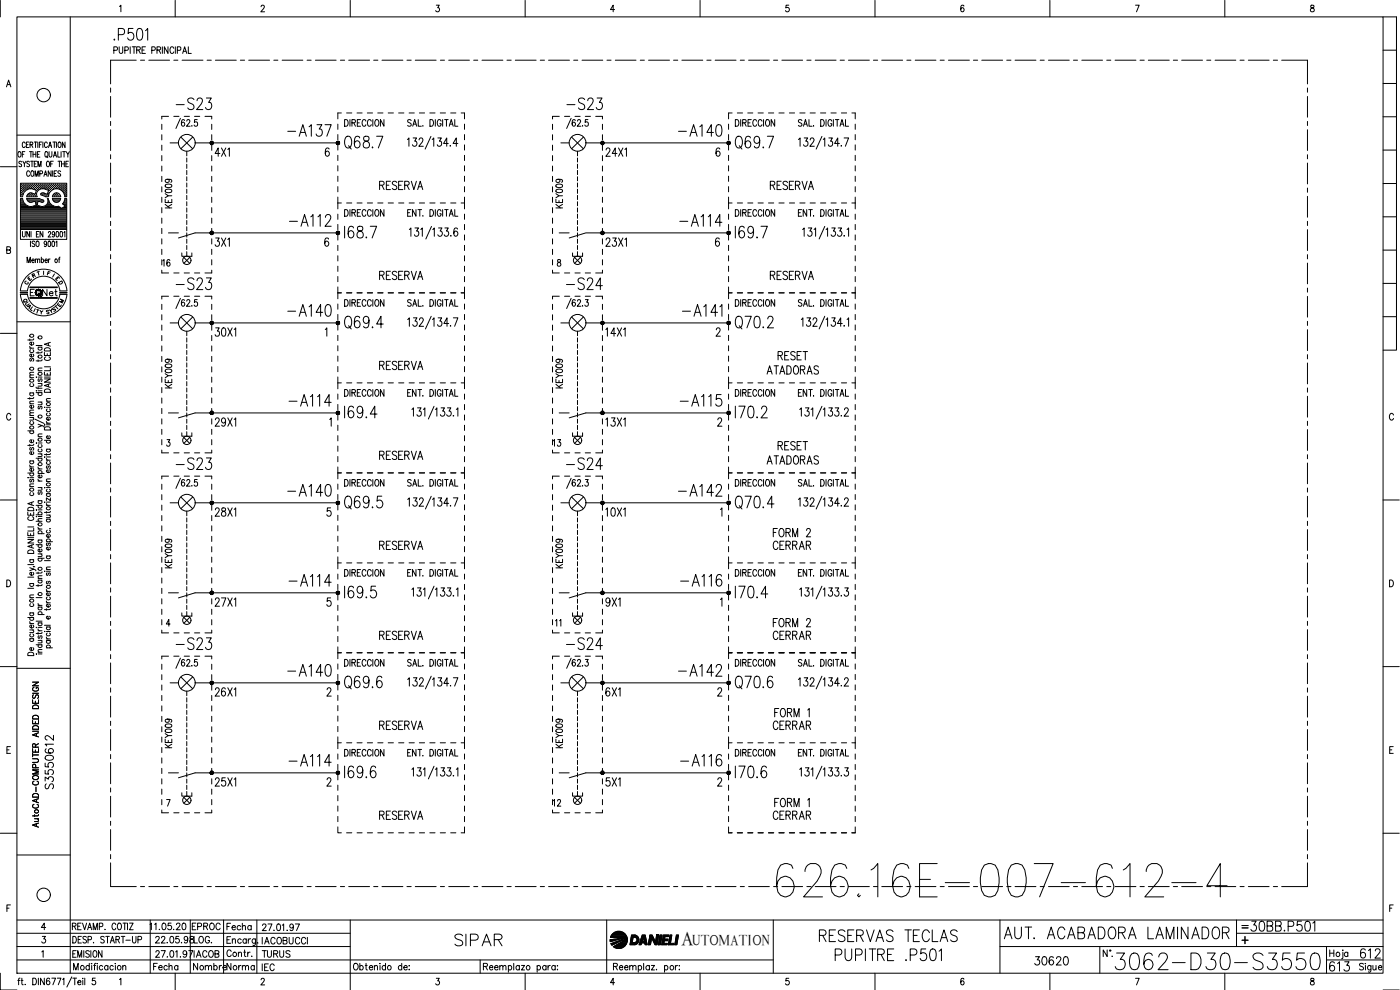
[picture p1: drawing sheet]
<svg xmlns="http://www.w3.org/2000/svg" width="420mm" height="297mm" viewBox="0 0 420 297" stroke-linecap="round" stroke-linejoin="round" font-family="sans-serif">
<defs><g id="words">
<text font-size="15" x="231.8" y="270.2">626.16E-007-612-4</text>
<text font-size="8.8" x="333.4" y="292.1">3062-D30-S3550</text>
<g font-size="7.5">
<text x="219.4" y="45.9">Q69.7</text>
<text x="102.3" y="99.8">Q69.4</text>
<text x="219.4" y="99.8">Q70.2</text>
<text x="219.4" y="153.8">Q70.4</text>
</g>
<g font-size="7.1">
<text x="51.5" y="34.2">-S23</text>
<text x="169" y="34.2">-S23</text>
<text x="85.7" y="69.1">-A112</text>
<text x="202.8" y="69.1">-A114</text>
<text x="51.5" y="88.2">-S23</text>
<text x="168.6" y="88.2">-S24</text>
<text x="85.4" y="123.1">-A114</text>
<text x="202.8" y="123.1">-A115</text>
<text x="51.5" y="142.2">-S23</text>
<text x="168.6" y="142.2">-S24</text>
<text x="85.4" y="177.1">-A114</text>
<text x="203.2" y="177.1">-A116</text>
<text x="51.5" y="196.1">-S23</text>
<text x="168.6" y="196.1">-S24</text>
<text x="85" y="204.3">-A140</text>
<text x="102.3" y="207.8">Q69.6</text>
<text x="202.5" y="204.3">-A142</text>
<text x="219.4" y="207.8">Q70.6</text>
<text x="85.4" y="231.1">-A114</text>
<text x="203.2" y="231.1">-A116</text>
<text x="135.5" y="285">SIPAR</text>
<text x="244.8" y="283.6">RESERVAS TECLAS</text>
<text x="300.2" y="282.9">AUT. ACABADORA LAMINADOR</text>
<text x="249.4" y="289.6">PUPITRE .P501</text>
</g>
<g font-size="6.6">
<text x="85" y="42">-A137</text>
<text x="202.5" y="42">-A140</text>
<text x="85" y="96">-A140</text>
<text x="203.6" y="96">-A141</text>
<text x="85" y="149.9">-A140</text>
<text x="202.5" y="149.9">-A142</text>
</g>
<g font-size="6.2">
<text x="232.1" y="109.4">RESET</text>
<text x="374.3" y="280.5">30BB.P501</text>
<text x="397.9" y="292.5">613</text>
<text x="407.1" y="288.6">612</text>
</g>
<text font-size="5.9" x="204.6" y="283.5">A</text>
<g font-size="5.7">
<text x="63.5" y="48">4X1</text>
<text x="112.5" y="58.2">RESERVA</text>
<text x="230" y="58.2">RESERVA</text>
<text x="63.5" y="75.1">3X1</text>
<text x="112.5" y="85">RESERVA</text>
<text x="230" y="85">RESERVA</text>
<text x="112.5" y="112.2">RESERVA</text>
<text x="229" y="113.6">ATADORAS</text>
<text x="232.1" y="136.2">RESET</text>
<text x="112.5" y="139">RESERVA</text>
<text x="229" y="140.4">ATADORAS</text>
<text x="112.5" y="166.2">RESERVA</text>
<text x="230.7" y="166.2">CERRAR</text>
<text x="230.7" y="162.3">FORM 2</text>
<text x="180.6" y="183.1">9X1</text>
<text x="230.7" y="189.4">FORM 2</text>
<text x="112.5" y="193">RESERVA</text>
<text x="230.7" y="193">CERRAR</text>
<text x="112.5" y="220.1">RESERVA</text>
<text x="230.7" y="220.1">CERRAR</text>
<text x="16.9" y="237.8" transform="rotate(-90 16.9 237.8)">S3550612</text>
<text x="180.6" y="237.1">5X1</text>
<text x="112.5" y="246.9">RESERVA</text>
<text x="230.7" y="246.9">CERRAR</text>
<text x="309.4" y="290.7">30620</text>
</g>
<g font-size="5.3">
<text x="51.9" y="81.1" transform="rotate(-90 51.9 81.1)">16</text>
<text x="164.7" y="135.1">13</text>
<text x="164.7" y="243.1">12</text>
<text x="77.6" y="288.6">TURUS</text>
</g>
<g font-size="4.9">
<text x="11.6" y="90">Net</text>
<text x="169.3" y="189.1" transform="rotate(-90 169.3 189.1)">11</text>
<text x="56.4" y="280.1">EPROC</text>
<text x="67" y="280.1">Fecha</text>
<text x="44.8" y="292.1">Fecha</text>
<text x="56.8" y="292.1">Nombre</text>
<text x="67" y="292.1">Norma</text>
</g>
<text font-size="4.4" x="207.8" y="283.5">UTOMATION</text>
<g font-size="4">
<text x="7.1" y="85.4">E</text>
<text x="15.5" y="85.4">E</text>
<text x="16.2" y="86.4">D</text>
<text x="6.3" y="92.8">U</text>
<text x="7.1" y="93.8">A</text>
<text x="13.4" y="94.9">Y</text>
<text x="15.2" y="93.8">T</text>
<text x="16.6" y="92.1">M</text>
</g>
<g font-size="3.5">
<text x="6.3" y="86.4">C</text>
<text x="371.5" y="279.8">=</text>
</g>
</g></defs>
<!-- layer: XR-FG100|CART -->
<g fill="none" stroke="#000" stroke-width=".3">
<path d="M.1 .1v5M5.1 5.1h410v286.9h-410zM21.1 5.1v286.9M35.9 1.9l.4-.3v1.9M52.6 .1v5M78.4 2l.3-.4h.5l.1 .3-.2 .7-.8 .9h1.1M105.1 .1v5M130.9 1.6h.9l-.4 .7a.6 .6 0 0 1 .4 1 .6 .6 0 0 1-1-.1M157.6 .1v5M184.4 2.9h-1.2l.8-1.3v1.9M210.1 .1v5M236.7 1.6h-.8l-.1 .8a.63 .63 0 0 1 1 0 .63 .63 0 0 1-.1 .9 .63 .63 0 0 1-.9-.1"/>
<path d="M262.6 .1v5M289.3 1.8l-.1-.2h-.4a1.17 1.17 0 0 0 .1 1.9 .55 .55 0 0 0 .5-.5 .55 .55 0 0 0-.5-.6 .55 .55 0 0 0-.6 .5M315.1 .1v5M340.8 1.6h1.1l-.8 1.9M367.6 .1v5M393.4 1.6v.6a.72 .72 0 0 1 .9 .4 .72 .72 0 0 1-.3 .9 .64 .64 0 0 1-.8-.6 .64 .64 0 0 1 .9-.6l.2-.3v-.4zM415.1 5.1h4v100h-4M415.1 15.1h4M1.9 26.1l.7-2.1 .7 2.1M2.2 25.4h.8M415.1 35h4M415.1 25h4"/>
<path d="M.1 50h5M5.1 40.5h16M5.6 45.6l.1-.1a.86 .86 0 0 1 .6 .8 .86 .86 0 0 1-.6 .8 1.14 1.14 0 0 1-.1-1.5zM6.3 56.9h.1M6.3 56.2h.1M6.3 55.6h.1M6.3 57.5h.1M6.3 58.2h.1M6.3 58.8h.1M6.3 59.7h.4M6.4 57.2h.2M6.4 56.5h.2"/>
<path d="M6.4 55.9h.2M6.4 55.3h.2M6.4 57.8h.2M6.4 58.4h.2M6.5 48.6a.4 .4 0 0 0-.7-.2 .4 .4 0 0 0 .1 .7l.5 .2 .1 .5-.3 .2-.5-.2M6.5 55.2v.2M6.5 55.8v.2M6.5 56.5v.1M6.5 57.1v.2M6.5 57.7v.2M6.5 58.4v.1M6.7 46.3h.5"/>
<path d="M6.8 59h-.7v-4h13.9v4h-.6M6.8 56.9h.1M6.8 56.2h.1M6.8 55.6h.1M6.8 57.5h.1M6.8 58.2h.1M6.9 48.4l.4 .8 .5-.8M6.9 55.5v.2M6.9 56.2v.1M6.9 56.8v.2M6.9 57.4v.2M6.9 58.1v.1"/>
<path d="M7.1 57.2h.1M7.1 56.5h.1M7.1 55.9h.1M7.1 55.3h.1M7.2 55.2v.2M7.2 55.8v.2M7.2 56.5v.1M7.2 57.1v.2M7.3 49.2v.8M7.4 56.9h.2M7.4 56.2h.2M7.4 55.6h.2"/>
<path d="M7.5 45.5h-.8v1.6M7.5 55.5v.2M7.5 56.2v.1M7.5 56.8v.2M7.6 43a.47 .47 0 0 0-.6-.4 .47 .47 0 0 0-.3 .7v.3a.47 .47 0 0 0 .3 .7 .47 .47 0 0 0 .6-.4M7.7 56.5h.2M7.7 55.9h.2M7.7 55.3h.2M7.8 55.2v.2M7.8 55.8v.2M7.8 56.5v.1M7.9 43.4h.5"/>
<path d="M8 56.9h.1M8 56.2h.2M8 55.6h.2M8.1 55.5v.2M8.1 56.2v.1M8.1 56.8h.1M8.1 59.7h3.7M8.2 58.8h.1M8.3 56.8l-1 .8-.5 1.4M8.3 56.5h.2M8.3 55.9h.2M8.3 55.3h.2"/>
<path d="M8.3 58.4h.2M8.4 58.3l-.4 .7h3.1M8.4 55.2v.2M8.4 55.8v.2M8.4 56.5v.1M8.4 58.4v.1M8.7 42.6h-.8v1.7h.8M8.7 56.2h.1M8.7 55.6h.1M8.7 58.8h.1M8.7 58.2h.1M8.8 55.5v.2"/>
<path d="M8.8 56.2v.1M8.8 58.1v.1M8.8 58.7v.2M8.8 58l-.4 .3M8.8 48.6a.41 .41 0 0 0-.6-.2 .41 .41 0 0 0 .1 .7l.4 .2a.43 .43 0 0 1 0 .7 .43 .43 0 0 1-.7-.2M8.8 45.5h.9M8.9 51.6a.47 .47 0 0 0-.6-.3 .47 .47 0 0 0-.3 .6v.4a.47 .47 0 0 0 .3 .6 .47 .47 0 0 0 .6-.4M9 56.5h.1M9 55.9h.1M9 55.3h.1M9 58.4h.1M9 43.4l.7-.1v-.6l-.7-.1v1.7"/>
<path d="M9.1 55.2v.2M9.1 55.8v.2M9.1 56.5v.1M9.1 58.4v.1M9.2 48.4h.8M9.3 45.5v1.6M9.3 56.2h.2M9.3 55.6h.2M9.3 58.2h.2M9.3 58.8h.2M9.4 55.5v.2M9.4 56.2v.1"/>
<path d="M9.4 58.1v.1M9.4 58.7v.2M9.4 43.4l.5 .9M9.5 51.3h.1a.88 .88 0 0 1 .6 .8 .88 .88 0 0 1-.6 .8 1.09 1.09 0 0 1-.1-1.6zM9.6 56.5h.2M9.6 55.9h.2M9.6 55.3h.2M9.6 58.4h.2M9.6 48.4v1.6M9.7 55.2v.2M9.7 55.8v.2M9.7 56.5v.1"/>
<path d="M9.7 58.4v.1M9.9 46.3h.9M9.9 45.5v1.6M9.9 56.2h.2M9.9 55.6h.2M9.9 58.8h.2M10 56.7l-.8-.1-.9 .2M10 56.8l.9 .3-.4 1.2-1.1-.4-.6 .1M10 55.5v.2M10 56.2v.1M10 58.2h.1M10 58.7v.2"/>
<path d="M10.2 56.5h.2M10.2 55.9h.2M10.2 55.3h.2M10.2 58.4h.2M10.3 49.2h.5M10.3 42.6h.8M10.3 55.2v.2M10.3 55.8v.2M10.3 56.5v.1M10.3 58.4v.1M10.5 52.9v-1.6l.5 1.6 .5-1.6v1.6M10.6 56.9h.2"/>
<path d="M10.6 56.2h.2M10.6 55.6h.2M10.6 58.8h.2M10.7 42.6v1.7M10.7 55.5v.2M10.7 56.2v.1M10.7 56.8v.1M10.7 58.7v.2M10.7 58.2h.1M10.8 45.5v1.6M10.9 56.5h.1M10.9 55.9h.1"/>
<path d="M10.9 55.3h.1M11 55.2v.2M11 55.8v.2M11 56.5v.1M11 57.2h.1M11 48.4h-.7v1.6h.7M11.2 56.9h.2M11.2 56.2h.2M11.2 55.6h.2M11.2 46.3h.5M11.3 55.5v.2M11.3 56.2v.1"/>
<path d="M11.3 56.8v.2M11.3 42.6v1.7M11.4 50v-1.6l.5 1.6 .4-1.6v1.6M11.5 56.5h.2M11.5 55.9h.2M11.5 55.3h.2M11.6 55.2v.2M11.6 55.8v.2M11.6 56.5v.1M11.8 43.4h.5M11.9 56.2h.1M11.9 55.6h.1"/>
<path d="M11.9 56.8a1.53 1.53 0 0 0-.7 2.2M11.9 59.7l1 .3a.43 .43 0 0 1 .1 .6 .43 .43 0 0 1-.6 .1M11.9 52.1h.8v-.8h-.8v1.6M11.9 55.5v.2M11.9 56.2v.1M12 59.6l-4-.1 .3 .7 .5 .4M12 45.5h-.8v1.6h.8M12.1 56.5h.2M12.1 55.9h.2M12.1 55.3h.2M12.2 55.2v.2M12.2 55.8v.2"/>
<path d="M12.2 56.5v.1M12.3 58.5l1.4 .5h.7M12.4 58l-.2 .3 .2 .2M12.5 56.2h.2M12.5 55.6h.2M12.5 58.2h.2M12.6 42.6h-.8v1.7M12.6 55.5v.2M12.6 56.2v.1M12.6 58.1v.1M12.8 56.5h.2M12.8 55.9h.2"/>
<path d="M12.8 55.3h.2M12.8 58.4h.2M12.9 42.6v1.7M12.9 55.2v.2M12.9 55.8v.2M12.9 56.5v.1M12.9 58.4v.1M13.1 56.2h.2M13.1 55.6h.2M13.1 58.2h.2M13.2 52.9l.5-1.6 .4 1.6M13.2 55.5v.2"/>
<path d="M13.2 56.2v.1M13.2 58.1v.1M13.2 57.9l-.8 .1M13.4 52.4h.6M13.4 56.5h.2M13.4 55.9h.2M13.4 55.3h.2M13.4 58.4h.2M13.5 55.2v.2M13.5 55.8v.2M13.5 56.5v.1M13.5 58.4v.1"/>
<path d="M13.6 56.8l1 .3-.4 1.2-1-.4M13.6 56.7l-.7-.1-1 .2M13.7 45.6l.1-.1a.86 .86 0 0 1 .6 .8 .86 .86 0 0 1-.6 .8 1.2 1.2 0 0 1-.1-1.5zM13.8 56.2h.1M13.8 55.6h.1M13.8 58.8h.1M13.8 55.5v.2M13.8 56.2v.1M13.8 58.7v.2M14 46.8l.4 .5M14.1 56.5h.1M14.1 55.9h.1"/>
<path d="M14.1 55.3h.1M14.1 58.4h.1M14.1 48.5l.2-.1a.86 .86 0 0 1 .6 .8 .86 .86 0 0 1-.6 .8 1.2 1.2 0 0 1-.2-1.5zM14.1 55.2v.2M14.1 55.8v.2M14.1 56.5v.1M14.1 58.4v.1M14.2 59.6a1.59 1.59 0 0 1-1.3 2.3M14.2 43a.47 .47 0 0 0-.6-.4 .47 .47 0 0 0-.3 .7v.3a.47 .47 0 0 0 .3 .7 .47 .47 0 0 0 .6-.4M14.2 59.6h.2M14.4 58.8h.1M14.4 56.9h.2"/>
<path d="M14.4 56.2h.2M14.4 55.6h.2M14.4 58.2h.2M14.5 55.5v.2M14.5 56.2v.1M14.5 56.8v.2M14.5 58.1v.1M14.5 59.5l.2 .8M14.5 57.5h.1M14.6 44.3l.4-1.7 .5 1.7M14.7 58.3l-.2 .7M14.7 57.2h.2"/>
<path d="M14.7 56.5h.2M14.7 55.9h.2M14.7 55.3h.2M14.7 57.8h.1M14.7 45.5v1.2l.4 .4 .5-.4v-1.2M14.7 43.7h.6M14.8 55.2v.2M14.8 55.8v.2M14.8 56.5v.1M14.8 57.1v.2M14.8 57.7v.1M15 56.9h.2"/>
<path d="M15 56.2h.2M15 55.6h.2M15.1 55.5v.2M15.1 56.2v.1M15.1 56.8v.2M15.2 49.2h.5M15.3 51.3v1.6l-.8-1.6v1.6M15.3 56.5h.2M15.3 55.9h.2M15.3 55.3h.2M15.4 55.2v.2M15.4 55.8v.2"/>
<path d="M15.4 56.5v.1M15.7 56.2h.1M15.7 55.6h.1M15.7 59.6l2.5-.1a1.24 1.24 0 0 1-.8 1.1 1.24 1.24 0 0 1-1.3-.3M15.7 59.5l.4 .8M15.7 56.8v.1M15.7 55.5v.2M15.7 56.2v.1M15.8 51.3v1.6M15.8 59.7h2.3M15.9 42.6h.8M16 56.5h.1"/>
<path d="M16 55.9h.1M16 55.3h.1M16 56.8l1-.2 .9 .2M16 48.4h-.8v1.6M16 56.8l-.8 .6-.5 .9M16 47.1l.5-1.6 .5 1.6M16 55.2v.2M16 55.8v.2M16 56.5v.1M16.1 58.3l-.4 .7M16.1 58.4l-.1 .1M16.2 46.6h.6"/>
<path d="M16.3 52.1h.4M16.3 56.2h.2M16.3 55.6h.2M16.3 58.8h.2M16.3 42.6v1.7M16.4 55.5v.2M16.4 56.2v.1M16.4 58.2h.1M16.4 58.7v.2M16.5 58h.9M16.5 58l-.4 .3M16.6 56.5h.2"/>
<path d="M16.6 55.9h.2M16.6 55.3h.2M16.6 58.4h.2M16.7 55.2v.2M16.7 55.8v.2M16.7 56.5v.1M16.7 58.4v.1M16.9 56.2h.2M16.9 55.6h.2M16.9 58.2h.2M16.9 58.8h.2M16.9 42.6v1.7"/>
<path d="M17 51.3h-.7v1.6h.7M17 55.5v.2M17 56.2v.1M17 58.1v.1M17 58.7v.2M17.2 56.5h.2M17.2 55.9h.2M17.2 55.3h.2M17.2 58.4h.2M17.3 55.2v.2M17.3 55.8v.2M17.3 56.5v.1"/>
<path d="M17.3 58.4v.1M17.4 45.5v1.6h.6M17.4 48.4h.8M17.4 58l.5 .3M17.6 56.2h.1M17.6 55.6h.1M17.6 58.8h.1M17.7 42.7v-.1a.86 .86 0 0 1 .7 .8 .86 .86 0 0 1-.7 .9 1.14 1.14 0 0 1 0-1.6zM17.7 55.5v.2M17.7 56.2v.1M17.7 58.7v.2M17.8 48.4v1.6"/>
<path d="M17.9 58.3l.3 .7h-2.5M17.9 56.5h.1M17.9 55.9h.1M17.9 55.3h.1M17.9 56.8l1 .8 .6 1.4M17.9 55.2v.2M17.9 55.8v.2M17.9 56.5v.1M18.2 51.5l-.3-.2-.5 .2 .1 .4 .7 .5-.3 .5-.5-.2M18.2 56.9h.2M18.2 56.2h.2M18.2 55.6h.2"/>
<path d="M18.3 55.5v.2M18.3 56.2v.1M18.3 56.8v.2M18.3 45.5v1.6M18.5 49.2h.8M18.5 48.4v1.6M18.5 56.5h.2M18.5 55.9h.2M18.5 55.3h.2M18.6 57.1l.1 .1M18.6 55.2v.2M18.6 55.8v.2"/>
<path d="M18.6 56.5v.1M18.8 45.5h.8M18.8 56.9h.2M18.8 56.2h.2M18.8 55.6h.2M18.9 57.4l.1 .1M18.9 55.5v.2M18.9 56.2v.1M18.9 56.8v.2M19.1 57.2h.2M19.1 56.5h.2M19.1 55.9h.2"/>
<path d="M19.1 55.3h.2M19.1 57.8h.2M19.2 45.5v1.6M19.2 55.2v.2M19.2 55.8v.2M19.2 56.5v.1M19.2 57.1v.2M19.2 57.7v.2M19.3 48.4v1.6M19.5 56.9h.1M19.5 56.2h.1M19.5 55.6h.1"/>
<path d="M19.5 57.5h.1M19.5 58.2h.1M19.5 42.6v1.7l-.8-1.7v1.7M19.5 58.8h.1M19.5 59.7h.4M19.6 55.5v.2M19.6 56.2v.1M19.6 56.8v.2M19.6 57.4v.2M19.6 58.1v.1M19.6 58.7v.2M19.8 57.2h.1"/>
<path d="M19.8 56.5h.1M19.8 55.9h.1M19.8 55.3h.1M19.8 57.8h.1M19.8 58.4h.1M19.8 49.2h.4M19.9 45.5l.5 .8 .4-.8M19.9 55.2v.2M19.9 55.8v.2M19.9 56.5v.1M19.9 57.1v.2M19.9 57.7v.2"/>
<path d="M19.9 58.4v.1M20.4 46.3v.8M20.5 48.4h-.7v1.6h.7M415.1 55.1h4M415.1 45h4M2 75l1-.1 .1-.7-1.1-.2v2.1l1.1-.3 .1-.4-.4-.4M6.1 68.9v2.9h13.9v-2.9M6.3 64.5h13.6M6.3 64.2h13.6M6.3 63.9h13.6M6.3 63.5h13.6M6.3 63.2h13.6"/>
<path d="M6.3 62.9h13.6M6.3 62.6h12M6.3 62.3h11.6M6.3 62h2.3M6.3 61.6h1.6M6.3 61.3h1.2M6.3 61h.9M6.3 60.7h.7M6.3 60.4h.6M6.3 60.1h.4M6.3 64.8h13.6M6.3 65.1h13.6"/>
<path d="M6.3 65.4h13.6M6.3 65.8h13.6M6.3 66.1h13.6M6.3 66.4h13.6M6.3 66.7h13.6M6.3 67h13.6M6.3 67.3h13.6M6.3 67.7h13.6M6.3 68h13.6M6.3 68.3h13.6M6.3 68.6h13.6M6.7 69.5l.1 1.4 .3 .2 .5-.5v-1.1"/>
<path d="M8.1 78.8v-1.6l.5 1.6 .5-1.6v1.6M8.3 60.1h4.4M8.3 61.8l-1-.8-.5-1.4h-.7v9.3h13.9v-9.3l-.5-.1-.3 1.1-.5 .5 .8 .8-1.1 .6a1.45 1.45 0 0 0-1.8-.6l-.6-.1M8.6 60.4h1.6M8.8 60.6l.8 .1M8.8 69.5v1.6l-.8-1.6v1.6M9.1 72.3v1.7M9.3 69.5v1.6M9.6 78.2h.7l-.1-.4a.5 .5 0 0 0-.6 .4 .5 .5 0 0 0 .6 .5l.1-.1M9.6 60.6l.9-.2 .3 1.1-1.3 .4-1.2-.1M9.9 62h2.1M10.5 72.6l-.3-.3-.6 .3 .1 .4 .7 .3 .1 .5-.3 .2-.6-.2"/>
<path d="M10.6 78l.2-.2h.4l.1 1M10.6 77.7v1.1M10.7 60.4h.6M10.8 60.7h.5M10.8 61h.4M10.8 61.6h.3M10.9 61.3h.2M10.9 70.3h.5M11 72.4l.1-.1a.86 .86 0 0 1 .6 .9 .86 .86 0 0 1-.6 .8 1.14 1.14 0 0 1-.1-1.6zM11.3 78l.1-.2h.5v1M11.7 69.5h-.8v1.6h.8M11.8 60.4h1.3"/>
<path d="M12.4 77.9l.1-.1a.5 .5 0 0 1 .6 .4 .5 .5 0 0 1-.6 .5l-.1-.1M12.4 60.6l-1-.2-.2 1.1 1.7 .5M12.4 77.2v1.6M12.9 69.5v1.6l-.9-1.6v1.6M13.4 62h2.8M13.5 78.2h.7l-.1-.4a.5 .5 0 0 0-.6 .4 .5 .5 0 0 0 .6 .5l.1-.1M13.9 61.6h1.6M14 72.9l-.2 .4a.46 .46 0 0 1-.6-.4 .46 .46 0 0 1 .6-.5l.1 1.3-.3 .3-.3-.2M14.2 61.3h1M14.4 61h.5M14.5 60.7h.2M14.5 69.9l.2-.4 .5 .1v.5l-.8 1h.9"/>
<path d="M14.5 60.4h.1M14.6 72.4l.1-.1a.96 .96 0 0 1 0 1.7l-.3-.7zM14.6 77.7v1.1M14.7 60.3l.5 .9 .8 .6M15 77.7l-.3 .1-.1 .4M15.7 72.4l.2-.1a.96 .96 0 0 1 0 1.7l-.3-.7zM16 60.1h1.9M16.3 60.4h1.4M16.4 70l-.2 .4a.46 .46 0 0 1-.6-.4 .46 .46 0 0 1 .6-.5l.1 1.3-.3 .3-.3-.2M16.8 72.7l.3-.4v1.7M17 69.5a.81 .81 0 0 1 .8 .7 .81 .81 0 0 1-.5 .9l-.5-.3zM17.6 77.7h.4"/>
<path d="M18 77.2l-.3 .3v1.3M18.2 69.5h.1a.96 .96 0 0 1 0 1.6l-.3-.7zM18.5 62.6h1.4M19 61h.9M19 62.3h.9M19 61.3h.9M19.2 69.8l.3-.3v1.6M19.2 60.7h.7M19.3 60.4h.6M19.4 61.6h.5M19.5 60.1h.4M19.6 62h.3"/>
<path d="M415.1 75h4M415.1 65.1h4M5.1 96.5h16M6.1 87.7h2.1v.2h-2.1zM6.1 88.3a7 7 0 0 0 7 6.5 7 7 0 0 0 7-6.5M6.1 87.2a7 7 0 0 1 7-6.4 7 7 0 0 1 7 6.4M6.2 87.8h1.9M8.2 88.3a4.9 4.9 0 0 0 4.9 4.4 4.9 4.9 0 0 0 4.9-4.4M8.2 87.2a4.9 4.9 0 0 1 4.9-4.3 4.9 4.9 0 0 1 4.9 4.3M9 89.3h8.1M9 89.5h8.1M9 86.3h8.1"/>
<path d="M9 86.1h8.1M9.1 89.4h8M9.1 86.2h8M9.1 87.7h.7M10.3 86.8h-1.2v2M11 92.9l.7 .2M11.4 81.6l.3 1M11.8 81.5l-.7 .1M13.1 81.4v1M415.1 95h4M415.1 85h4M.1 100h5"/>
<path d="M8.9 103.9l.1 .4 .4 .2M8.9 101.7v.5M8.9 119.3v.5M8.9 117.9h1.2M8.9 113.3h1.2M8.9 104.5h1.2M9.2 117.9a.51 .51 0 0 0 0 .7 .51 .51 0 0 0 .7 0 .51 .51 0 0 0 0-.7M9.2 115.1a.49 .49 0 0 0 0 .7 .49 .49 0 0 0 .7 0 .49 .49 0 0 0 0-.7M9.2 107.6l-.3 .3 .3 .5 .4-.8h.4l.1 .5-.2 .3M9.2 104.9a.49 .49 0 0 0 0 .7 .49 .49 0 0 0 .7 0 .49 .49 0 0 0 0-.7M9.9 106.2a.51 .51 0 0 1 0 .7 .51 .51 0 0 1-.7 .1 .51 .51 0 0 1-.1-.7l.3-.1v.9M9.9 102.6a.5 .5 0 0 1 0 .8 .5 .5 0 0 1-.7 0 .5 .5 0 0 1 .1-.8h.1v.9"/>
<path d="M10.1 119.2l-.3 .4h-1.5M10.1 112.5l-1.1 .1-.1 .3 .4 .4M10.1 111.7l-1.1 .1-.1 .3 .4 .4M10.1 101.6l-.3 .4h-1.5M10.8 117.2h.2zM10.8 116.1l.1 .3 1.7 .1M10.8 113.1h.2zM10.8 117.8h1.8M10.8 103.7h1.8M11.4 113.1h1.2M11.4 105.6v.5M11.4 108v.5"/>
<path d="M11.4 116.2v.5M11.4 117.2h1.2M11.4 115h1.2M11.4 111.2h1.2M11.4 104.2h1.2M11.7 117.8a.51 .51 0 0 0 0 .7 .51 .51 0 0 0 .7 0 .51 .51 0 0 0 0-.7M11.7 113.7l-.3 .2 .1 .5h.4l.2-.7h.3l.2 .2-.2 .6M11.7 104.2a.51 .51 0 0 0 0 .7 .51 .51 0 0 0 .7 0 .51 .51 0 0 0 0-.7M12.3 115l.3 .4-.1 .4-1.1 .1M12.6 110.4l-1.1 .1-.1 .4 .4 .3M12.6 107.9l-.3 .4h-1.5M12.6 105.5l-.3 .4h-1.5"/>
<path d="M13.3 113.7h1.8l-1.8 1h1.8M13.3 111.7v.9h1.8v-.9M13.3 105.7v1h1.8v-1M13.3 113.1h1.8M13.3 110.1h1.8M13.4 117a.96 .96 0 0 1 1.1-.3 .96 .96 0 0 1 .6 1h-1.8zM13.4 104.6a.96 .96 0 0 1 1.1-.2 .96 .96 0 0 1 .6 .9h-1.8zM13.8 107.1a.54 .54 0 0 0-.5 .6 .54 .54 0 0 0 .7 .4h.4a.54 .54 0 0 0 .7-.4 .54 .54 0 0 0-.4-.6M14.2 106.1v.6M14.2 112v.6M14.5 102.9v.8M14.5 115.3v.7"/>
<path d="M15.1 119.6l-1.1 .1-.1 .3 .4 .4M15.1 115.1l-1.8 .6 1.8 .5M15.1 110.4v.8h-1.8M15.1 102.7l-1.8 .6 1.8 .6M3.2 124.5a.63 .63 0 0 0-.7-.5 .63 .63 0 0 0-.5 .8v.5a.63 .63 0 0 0 .5 .8 .63 .63 0 0 0 .7-.6M8.3 129.3h1.8M8.9 139.5l.1 .4 .4 .2M8.9 138.3h1.2M8.9 133.3v.5M8.9 125.3h1.2M8.9 124.7h1.2M8.9 121.1h1.2"/>
<path d="M9.2 138.3a.51 .51 0 0 0 0 .7 .51 .51 0 0 0 .7 0 .51 .51 0 0 0 0-.7M9.2 134.3l-.3 .3 .3 .5 .4-.7h.4l.1 .4-.2 .3M9.2 129.3l-.2 .1a.52 .52 0 0 0 .6 .7 .52 .52 0 0 0 .3-.8M9.2 126.5a.51 .51 0 0 0 0 .7 .51 .51 0 0 0 .7 0 .51 .51 0 0 0 0-.7M9.8 125.3l.3 .3-.1 .4-1.1 .1M9.9 135.5l.1 .2a.53 .53 0 0 1-.5 .7 .53 .53 0 0 1-.4-.8l.3-.1v.9M9.9 131.9a.5 .5 0 0 1 0 .8 .5 .5 0 0 1-.7 0 .5 .5 0 0 1 .1-.8h.1v.9M9.9 121.6a.5 .5 0 0 1 0 .7 .5 .5 0 0 1-.7 .1 .5 .5 0 0 1-.1-.7l.3-.1v.9M10.1 133.3l-.3 .3h-1.5M10.1 123.9h-1.1l-.1 .4 .4 .4M10.1 123l-1.1 .1-.1 .4 .4 .4M10.1 120.4h-1.1l-.1 .4 .4 .3"/>
<path d="M10.5 125.8l2.8 1.3M10.8 132.9h.2zM10.8 137.5h1.8M11.4 127.3l1.2 .4-1.2 .5M11.4 136.2h1.2M11.4 132.9h1.2M11.4 131h1.2M11.4 120.6h1.2M11.7 137.5a.51 .51 0 0 0 0 .7 .51 .51 0 0 0 .7 0 .51 .51 0 0 0 0-.7M11.7 134.7l-.2 .2a.52 .52 0 0 0 .6 .7 .52 .52 0 0 0 .3-.9M11.7 133.4l-.2 .1a.52 .52 0 0 0 .6 .8 .52 .52 0 0 0 .3-.9M11.7 121.9l-.3 .3 .3 .5 .4-.8h.4l.1 .5-.2 .3"/>
<path d="M12.3 136.2l.3 .4-.1 .3-1.1 .1M12.3 120.6l.3 .4-.1 .4h-1.1M12.6 130.2l-1.1 .1-.1 .3 .4 .4M12.6 127.7l.6 .2 .1 .3M13.3 127.5h.2zM13.3 132.1h1.8M13.4 137v.2zM13.4 128.3a.98 .98 0 0 1 1.1-.2 .98 .98 0 0 1 .6 .9h-1.8zM13.4 122.1v.2zM13.9 137.5l.1 .4 .4 .2M13.9 126.4l.1 .4 .4 .2M13.9 136.1v.5"/>
<path d="M13.9 138.1h1.2M13.9 137.1h1.2M13.9 134.8h1.2M13.9 127.5h1.2M13.9 127h1.2M13.9 122.2h1.2M13.9 120.4h1.2M14.2 139.8l-.3 .3 .1 .4h.4l.2-.6 .3-.1 .2 .3-.2 .4M14.2 138.5l-.2 .1a.52 .52 0 0 0 .6 .8 .52 .52 0 0 0 .3-.9M14.2 134.8l-.2 .1a.52 .52 0 0 0 .6 .7 .52 .52 0 0 0 .3-.8M14.2 132.1l-.2 .1a.52 .52 0 0 0 .6 .8 .52 .52 0 0 0 .3-.9M14.2 123.9a.49 .49 0 0 0 0 .7 .49 .49 0 0 0 .7 0 .49 .49 0 0 0 0-.7"/>
<path d="M14.2 122.7a.55 .55 0 0 0 .2 .9 .55 .55 0 0 0 .7-.6l-.2-.3M14.9 130.8a.5 .5 0 0 1 0 .6 .5 .5 0 0 1-.7 .1 .5 .5 0 0 1-.1-.7h.3v.8M14.9 125.2a.5 .5 0 0 1 0 .7 .5 .5 0 0 1-.7 .1 .5 .5 0 0 1-.1-.7l.3-.1v.9M15.1 136l-.1 .3-1.7 .1M418.2 124.5a.63 .63 0 0 0-.7-.5 .63 .63 0 0 0-.5 .8v.5a.63 .63 0 0 0 .5 .8 .63 .63 0 0 0 .7-.6M.1 150h5M8.3 159.8v.9h1.8v-.9M8.3 153.7v.9h1.8v-.9M8.3 143.3h.2zM8.3 158.1h1.8M8.3 141.9h1.8M8.4 152.5a.99 .99 0 0 1 1.1-.2 .99 .99 0 0 1 .6 .9h-1.8z"/>
<path d="M8.8 155.1a.56 .56 0 0 0-.5 .6 .56 .56 0 0 0 .7 .5h.4a.56 .56 0 0 0 .7-.5 .56 .56 0 0 0-.4-.6M8.9 146h1.2M8.9 143.3h1.2M8.9 140.1h1.2M9.2 147.8a.51 .51 0 0 0 0 .8 .51 .51 0 0 0 .7 0 .51 .51 0 0 0 0-.8M9.2 143.8l-.3 .3 .3 .5 .4-.7h.4l.1 .4-.2 .3M9.2 141.9a.51 .51 0 0 0 0 .8 .51 .51 0 0 0 .7 0 .51 .51 0 0 0 0-.8M9.2 154v.6M9.5 150.7v.8M9.9 140.5a.5 .5 0 0 1 0 .8 .5 .5 0 0 1-.7 0 .5 .5 0 0 1 .1-.8h.1v.9M10.1 158.5v.8h-1.8M10.1 150.5l-1.8 .6 1.8 .6"/>
<path d="M10.1 145.2l-1.1 .1-.1 .4 .4 .3M10.8 155h.2zM10.8 153h.2zM10.8 151.6h1.8M10.8 156.4h1.8M10.8 154.5h1.8M11.4 158.2l.1 .3 .4 .2M11.4 143.7l.1 .4 .4 .2M11.4 140.1l.1 .3 .4 .3M11.4 146.3h1.2M11.4 158.7h1.2M11.4 155h1.2"/>
<path d="M11.4 153h1.2M11.4 150.2h1.2M11.4 144.3h1.2M11.4 142.1h1.9M11.4 140.7h1.2M11.7 154.5a.51 .51 0 0 1 0-.8 .51 .51 0 0 1 .7 0 .51 .51 0 0 1 0 .8M11.7 151.6a.49 .49 0 0 0 0 .7 .49 .49 0 0 0 .7 0 .49 .49 0 0 0 0-.7M11.7 150.2a.51 .51 0 0 0 0 .8 .51 .51 0 0 0 .7 0 .51 .51 0 0 0 0-.8M11.7 147.5l-.3 .3 .1 .5h.4l.2-.7 .3-.1 .2 .3-.2 .5M11.7 142.1a.49 .49 0 0 1 0-.7 .49 .49 0 0 1 .7 0 .49 .49 0 0 1 0 .7M12.3 146.3l.3 .4-.1 .3-1.1 .1M12.4 142.5a.51 .51 0 0 1 0 .7 .51 .51 0 0 1-.7 .1 .51 .51 0 0 1-.1-.7l.3-.1v.9"/>
<path d="M12.6 155.6l-1.1 .1-.1 .4 .4 .3M13.3 150.7h.2zM13.3 146.3h.2zM13.9 151.1l.1 .4 .4 .1M13.9 153.5v.5M13.9 155.8h1.2M13.9 154.5h1.2M13.9 151.6h1.2M13.9 150.7h1.2M13.9 148.1h1.2M13.9 146.3h1.2M13.9 144.5h1.2"/>
<path d="M14.2 159.1a.49 .49 0 0 0 0 .7 .49 .49 0 0 0 .7 0 .49 .49 0 0 0 0-.7M14.2 155.8a.49 .49 0 0 0 0 .7 .49 .49 0 0 0 .7 0 .49 .49 0 0 0 0-.7M14.2 148.1a.49 .49 0 0 0 0 .7 .49 .49 0 0 0 .7 0 .49 .49 0 0 0 0-.7M14.2 146.8l-.2 .1a.52 .52 0 0 0 .6 .8 .52 .52 0 0 0 .3-.9M14.8 154.5l.3 .4-.1 .3-1.1 .1M14.9 141l.1 .1a.52 .52 0 0 1-.5 .7 .52 .52 0 0 1-.4-.8h.3v.8M15 158.5l-.1 .1M15.1 153.4l-.1 .3h-1.7M15.1 149.4v.8l-1.2-.8v.8M15.1 143.7l-1.1 .1-.1 .3 .4 .4M415.1 150h4.8M2 174a1.03 1.03 0 0 1 1.2 1 1.03 1.03 0 0 1-1.2 1.1z"/>
<path d="M8.3 161.9h1.8l-1.8 1h1.8M8.3 176.5h1.8M8.3 173.2h1.8M8.3 169.4h1.8M8.3 161.3h1.8M8.4 165.3a.97 .97 0 0 1 1.2-.3 .97 .97 0 0 1 .5 1.1h-1.8zM8.9 170.3l1.2 .5-1.2 .4M8.9 179.3h1.2M8.9 175.1h1.2M8.9 167.9h1.2M9.2 175.1a.51 .51 0 0 0 0 .7 .51 .51 0 0 0 .7 0 .51 .51 0 0 0 0-.7M9.2 167.9a.51 .51 0 0 0 0 .8 .51 .51 0 0 0 .7 0 .51 .51 0 0 0 0-.8"/>
<path d="M9.2 160.1v.6M9.5 163.6v.7M9.9 171.7a.51 .51 0 0 1 0 .7 .51 .51 0 0 1-.7 .1 .51 .51 0 0 1-.1-.7l.3-.1v.9M10 170v.1v-.1l.5 .1M10.1 178.5l-1.1 .1-.1 .3 .4 .4M10.1 170.8l.7 .3v.2M10.1 163.4l-1.8 .5 1.8 .6M10.8 179.3h1.8M10.8 163.4h1.8M11.4 171.6v.6M11.4 175.4v.6M11.4 174.1h1.2"/>
<path d="M11.4 173.6h1.2M11.4 167.5h1.9M11.4 166.2h1.2M11.4 162h1.2M11.4 160.1h1.9M11.7 174.1a.49 .49 0 0 0 0 .7 .49 .49 0 0 0 .7 0 .49 .49 0 0 0 0-.7M11.7 167.5a.51 .51 0 0 0 0 .7 .51 .51 0 0 0 .7 0 .51 .51 0 0 0 0-.7M11.7 163.4l-.2 .2a.52 .52 0 0 0 .6 .7 .52 .52 0 0 0 .3-.9M11.7 162a.51 .51 0 0 0 0 .8 .51 .51 0 0 0 .7 0 .51 .51 0 0 0 0-.8M11.7 160.1a.51 .51 0 0 1 0-.7 .51 .51 0 0 1 .7 0 .51 .51 0 0 1 0 .7M12.3 166.2l.3 .4-.1 .3-1.1 .1M12.4 164.7l.1 .2a.53 .53 0 0 1-.5 .7 .53 .53 0 0 1-.4-.8l.3-.1v.9"/>
<path d="M12.6 175.4l-.1 .3h-1.7M12.6 172.7l-1.1 .1-.1 .4 .4 .4M12.6 171.6l-.3 .3h-1.5M13.3 171.4h.2zM13.3 168.2h1.8M13.9 176.9l.1 .3 .4 .2M13.9 177.4h1.2M13.9 171.4h1.2M13.9 170.9h1.2M13.9 166.8h1.2M13.9 162.5h1.8M14.2 179.1l-.2 .2a.52 .52 0 0 0 .6 .7 .52 .52 0 0 0 .3-.9"/>
<path d="M14.2 174.4l-.3 .3 .1 .4h.4l.2-.6 .3-.1 .2 .3-.2 .5M14.2 171.9l-.3 .3 .3 .5 .4-.8h.4l.1 .5-.2 .3M14.2 166.8l-.2 .1a.52 .52 0 0 0 .6 .8 .52 .52 0 0 0 .3-.9M14.2 163l-.3 .2 .3 .5 .4-.7h.4l.1 .4-.2 .3M14.2 162.5l-.2-.1a.51 .51 0 0 1 .6-.7 .51 .51 0 0 1 .3 .8M14.9 177.9l.1 .1a.53 .53 0 0 1-.5 .7 .53 .53 0 0 1-.4-.8h.3v.8M14.9 164.2l.1 .1a.52 .52 0 0 1-.5 .7 .52 .52 0 0 1-.4-.8h.3v.8M14.9 160.3a.5 .5 0 0 1 0 .7 .5 .5 0 0 1-.7 .1 .5 .5 0 0 1-.1-.7l.3-.1v.9M15.1 170.1l-1.1 .1-.1 .3 .4 .4M417 174a1.03 1.03 0 0 1 1.2 1 1.03 1.03 0 0 1-1.2 1.1zM8.3 185.3h1.8M8.6 195.8a.95 .95 0 0 1 1.1 0 .95 .95 0 0 1 .4 .9h-1.8z"/>
<path d="M8.9 186.5l.1 .4 .4 .2M8.9 191.6h1.2M8.9 189h1.2M8.9 187.1h1.2M8.9 183.9h1.2M9.2 191.6l-.2 .2a.52 .52 0 0 0 .6 .7 .52 .52 0 0 0 .3-.9M9.2 190.2a.51 .51 0 0 0 0 .8 .51 .51 0 0 0 .7 0 .51 .51 0 0 0 0-.8M9.2 185.3a.49 .49 0 0 0 0 .7 .49 .49 0 0 0 .7 0 .49 .49 0 0 0 0-.7M9.2 183.9a.51 .51 0 0 0 0 .7 .51 .51 0 0 0 .7 0 .51 .51 0 0 0 0-.7M9.2 181.1a.49 .49 0 0 0 0 .7 .49 .49 0 0 0 .7 0 .49 .49 0 0 0 0-.7M9.8 189l.3 .3-.1 .4-1.1 .1M9.9 194.3a.5 .5 0 0 1 0 .7 .5 .5 0 0 1-.7 0 .5 .5 0 0 1 .1-.7h.1v.9"/>
<path d="M9.9 187.5a.5 .5 0 0 1 0 .8 .5 .5 0 0 1-.7 0 .5 .5 0 0 1 .1-.8h.1v.9M10.8 196.2h.2zM10.8 188.2h.2zM10.8 193.4h1.8M10.8 186.4h1.8M11.4 188.7l.1 .3 .4 .3M11.4 181l.1 .4 .4 .2M11.4 192.1h1.2M11.4 196.2h1.2M11.4 195.7h1.2M11.4 189.8v.5M11.4 189.3h1.2"/>
<path d="M11.4 188.2h1.2M11.4 186.9h1.2M11.4 184.4h1.9M11.4 182.1h1.2M11.4 181.6h1.2M11.7 193.4l-.2 .2a.52 .52 0 0 0 .6 .7 .52 .52 0 0 0 .3-.9M11.7 190.7l-.3 .3 .3 .5 .4-.7h.4l.1 .4-.2 .3M11.7 186.9a.49 .49 0 0 0 0 .7 .49 .49 0 0 0 .7 0 .49 .49 0 0 0 0-.7M11.7 184.4a.49 .49 0 0 1 0-.7 .49 .49 0 0 1 .7 0 .49 .49 0 0 1 0 .7M11.7 182.1a.49 .49 0 0 0 0 .8 .49 .49 0 0 0 .7 0 .49 .49 0 0 0 0-.8M12.3 192.1l.3 .4-.1 .4h-1.1M12.6 194.9l-1.1 .1-.1 .3 .4 .4"/>
<path d="M12.6 189.7l-.1 .3-1.7 .1M13.3 189.5h.2zM13.3 187.6h1.8M13.9 191.1l.1 .4 .4 .2M13.9 180.3l.1 .4 .4 .2M13.9 194.4h1.8M13.9 192.2h1.2M13.9 191.7h1.2M13.9 189.5h1.2M13.9 188.1h1.2M13.9 182.7v.4M13.9 180.9h1.2"/>
<path d="M14.2 194.4l-.2-.1a.52 .52 0 0 1 .6-.8 .52 .52 0 0 1 .3 .9M14.2 192.2a.49 .49 0 0 0 0 .7 .49 .49 0 0 0 .7 0 .49 .49 0 0 0 0-.7M14.2 189.9a.49 .49 0 0 0 0 .7 .49 .49 0 0 0 .7 0 .49 .49 0 0 0 0-.7M14.2 188.1l-.2 .1a.52 .52 0 0 0 .6 .8 .52 .52 0 0 0 .3-.9M14.9 184.9l.1 .1a.53 .53 0 0 1-.5 .8 .53 .53 0 0 1-.4-.9h.3v.8M14.9 181.3l.1 .1a.52 .52 0 0 1-.5 .8 .52 .52 0 0 1-.4-.8l.3-.1v.8M15.1 182.6l-.1 .3h-1.7M.1 200h5M5.1 200.5h16M9.8 216.2v1h1.8v-1M9.8 210v1h1.8v-1M9.8 204.7h1.8l-1.8 1.1h1.8"/>
<path d="M9.8 219.4h1.8M9.8 208h1.8M9.9 218a.95 .95 0 0 1 1.1-.2 .95 .95 0 0 1 .6 1h-1.8zM9.9 215a.95 .95 0 0 1 1.1-.3 .95 .95 0 0 1 .6 1h-1.8zM10 211.7a.94 .94 0 0 1 1.1-.1 .94 .94 0 0 1 .5 1h-1.8zM10 208.5l-.2 .4 .2 .6 .5-.1 .4-.9 .6 .1 .1 .6-.3 .3M10.2 206.2a.59 .59 0 0 0-.4 .7 .59 .59 0 0 0 .7 .5h.4a.58 .58 0 0 0 .7-.6 .58 .58 0 0 0-.7-.6v.4M10.6 210.4v.6M10.6 216.6v.6M11.6 219.9l-1.8 .6 1.8 .6M415.1 200h4.8M2.1 225h.6"/>
<path d="M3.1 224h-1v2h1M9.8 227.7h1.2l.6 .4-.3 .6-1.5 .1M9.8 224.6v1.1h1.8M9.8 226.5h1.8M9.8 226v1.1M9.9 238.4a.95 .95 0 0 1 1.1-.3 .95 .95 0 0 1 .6 1.1h-1.8zM9.9 233a.89 .89 0 0 1 1-.3 .89 .89 0 0 1 .6 .9 .89 .89 0 0 1-1.1 .4 .89 .89 0 0 1-.5-1zM10.2 234.4a.59 .59 0 0 0-.4 .7 .59 .59 0 0 0 .7 .4h.4a.59 .59 0 0 0 .7-.4 .59 .59 0 0 0-.5-.7M10.6 224.2l-.1-.9h-.6l-.1 .9h1.8M10.7 230.4l-.1-1-.7-.1-.1 1.1h1.8M11 239.8v.8M11.6 239.6l-1.8 .6 1.8 .7"/>
<path d="M11.6 231h-1.8l1.8 .6-1.8 .6h1.8M417.1 225h.6M418.1 224h-1v2h1M.1 250h5M5.1 256.5h16M10.2 241.3a.59 .59 0 0 0-.4 .7 .59 .59 0 0 0 .7 .5h.4a.59 .59 0 0 0 .7-.5 .59 .59 0 0 0-.5-.7M10.4 245.6h1.2M10.4 244.5v.5M11 247.2v.7M11.2 245.6l.4 .4-.1 .4-1.1 .1M11.6 247l-1.8 .6 1.8 .6M11.6 244.4l-.4 .4h-1.4"/>
<path d="M415.1 250h4.8M2.1 272.5h.6M3.1 271.5h-1v2M5.1 276h410M45.1 276v16M57.1 276v16M67.1 276v16M77.1 276v16M105.1 276v21M182.1 276v16M184.2 279.9h3M184.4 279.8h2.6"/>
<path d="M184.7 279.6h2M185.1 279.5h1.2M232.1 276v16M300.1 276v16M417.1 272.5h.6M418.1 271.5h-1v2M.1 292v5h5M5.1 280h100M5.1 284h100M5.1 288h227M5.3 294.2h.6M6 293.5l-.3 .1-.1 .3v1.6"/>
<path d="M6.3 294.2h.6M6.6 293.5v1.6v.3l.4 .1M7.5 295.3l.1 .1M9.8 293.5a1 1 0 0 1 1.1 1 1 1 0 0 1-1.1 1zM11.5 293.5v2M13.3 293.5v2l-1.2-2v2M14.9 293.8l-.3-.3a1.12 1.12 0 0 0-.1 2 .57 .57 0 0 0 .5-.9 .57 .57 0 0 0-1-.1l-.1 .3M15.5 293.5h1.2l-.8 2M17.2 293.5h1.1l-.8 2M18.8 293.9l.4-.4v2M21.5 293.1l-1.4 3M21.8 293.5h1.2"/>
<path d="M22.4 293.5v2M23.3 294.7h1v-.2a.53 .53 0 0 0-.7-.3 .53 .53 0 0 0-.3 .7l.4 .6 .6-.3M24.8 293.5v.2zM24.8 294.2v1.3M25.4 293.5v2M28.6 293.5h-.8l-.1 .8a.63 .63 0 0 1 .9 .1 .63 .63 0 0 1-.1 .9 .63 .63 0 0 1-.9-.2M35.9 293.9l.4-.4v2M52.6 292v5M78.4 294l.3-.5 .5 .1 .1 .3-.2 .7-.8 .9h1.1M130.9 293.5h.9l-.4 .8a.6 .6 0 0 1 .4 .9 .6 .6 0 0 1-1-.1M144.1 288v4M157.6 292v5"/>
<path d="M183.1 282l3-.5 .2 .2-3.2 .9M183.1 282.1h1.8M183.1 282.2h1.3M183.1 282.3h.8M183.1 281.9v.6h.3M183.2 281.9h2.2M183.3 281.1h4.8M183.3 281h4.8M183.3 283.1l3.3-1.1 .1 .1-3.1 1.5zM183.3 283.2h1.3M183.4 280.9h4.6M183.4 280.7h4.5"/>
<path d="M183.4 283.3h1M183.5 283.4h.6M183.5 280.6h4.3M183.6 283.5h.2M183.6 283h1.3M183.6 280.4h4.1M183.7 280.3h4M183.9 280.2h3.6M184 282.9h1.2M184 280.1h3.4M184.1 284.1h3.2M184.2 284h3.3"/>
<path d="M184.2 281.8h1.7M184.3 284.2h2.8M184.4 282.7h1.1M184.4 294.8h-1.2l.8-1.3v2M184.4 283.8h3.2M184.5 284.4h2.3M184.7 283.7h3M184.8 282.6h1M184.9 284.5h1.6M184.9 283.5h2.9M185.2 282.5h.9M185.2 283.4h2.7"/>
<path d="M185.2 281.7h1M185.4 283.3h2.6M185.5 282.3h.8M185.6 283.2h2.4M185.8 283h2.3M185.9 282.2h.7M186.1 281.4h.7M186.1 282.9h2M186.3 282.1h.3M186.4 282.7h1.8M186.4 281.7l1.1-.1-.9 .3zM186.4 281.8h.5"/>
<path d="M186.6 282.6h1.6M186.6 281.7h.6M186.8 282.5h1.5M186.9 282.2h1.4M187 282.1h1.3M187 282.3h1.3M187.1 281.4h.3M187.1 281.5h.3M187.3 281.9h1M187.5 281.8h.8M187.7 281.5h.6M187.8 281.7h.5"/>
<path d="M188.1 281.2l-2 .3-.2-.2h-2.7l4.7-.1M188.1 281.4h.1M188.2 281.2a2.6 2.6 0 0 0-2.5-1.8 2.6 2.6 0 0 0-2.5 1.8M188.2 281.3a2.6 2.6 0 0 1-1.1 2.9 2.6 2.6 0 0 1-3-.2M188.2 281.4l-1.4 .8 .2 .1-2.9 1.7M189.1 283.4h1.7M189.1 283.2h2.2M189.1 283.3h2M189.1 282.9h2.4M189.1 283h2.3M189.2 282.6h.6M189.2 282.7h.6"/>
<path d="M189.2 282.3h.6M189.2 282.5h.6M189.3 282.1h.6M189.3 282.2h.6M189.3 281.9h.6M189.3 281.8h.6M189.4 281.7h.5M189.4 281.5h.5M189.4 281.4h.6M189.4 281.2h2.2M189.4 281.1h2.1M189.5 281h1.8"/>
<path d="M189.5 280.9h1.7M189.5 280.5h1a1.51 1.51 0 0 1 1.3 1.5 1.51 1.51 0 0 1-1.3 1.5h-1.4zM189.5 280.7h1.5M189.5 280.6h1.2M190.5 281.2a.78 .78 0 0 1 .7 .8 .78 .78 0 0 1-.7 .8h-.8l.3-1.6M190.7 282.7h.9M190.9 281.4h.7M190.9 282.6h.7M191 281.5h.7M191.1 282.5h.6M191.1 281.7h.6M191.1 282.3h.6"/>
<path d="M191.1 281.8h.6M191.1 282.2h.6M191.2 282.1h.6M191.2 281.9h.6M191.8 283.4h.6M191.9 283.3h.5M191.9 283.2h.6M191.9 283h.6M192 282.9h2.1M192 282.7h2.1M192.1 282.6h2M192.1 282.5h1.9"/>
<path d="M192.2 282.3h.6M192.2 282.2h.6M192.2 282.1h.7M192.3 281.9h.6M192.3 281.8h.7M192.4 281.7h.6M192.4 281.5h.6M192.5 281.4h.6M192.5 281.2h1.3M192.6 281.1h1.2M192.6 281h1.1M192.7 280.9h1"/>
<path d="M192.7 280.7h1M192.7 280.5h.9l.6 3h-.6l-.1-.6h-.9l-.2 .6h-.6zM192.7 280.6h.9M193.2 281.2l.2 1.2h-.7zM193.2 281.4h.6M193.2 281.5h.6M193.3 281.8h.6M193.3 281.7h.5M193.3 281.9h.6M193.3 282.1h.6M193.3 282.2h.7M193.4 282.3h.6"/>
<path d="M193.5 283h.6M193.5 283.2h.7M193.6 283.3h.6M193.6 283.4h.6M194.6 283.3h.6M194.6 283.4h.6M194.6 283h.7M194.6 283.2h.7M194.7 282.9h.6M194.7 282.6h.7M194.7 282.7h.6M194.8 282.3h.6"/>
<path d="M194.8 282.5h.6M194.8 282.1h.7M194.8 282.2h.6M194.9 281.9h.6M194.9 281.8h.6M194.9 281.7h.6M194.9 281.5h.6M194.9 281.4h1.2M194.9 281.2h1.1M195 281.1h1M195 281h.9M195 280.9h.8"/>
<path d="M195 280.7h.8M195.1 280.6h.6M195.1 280.5l-.5 3M195.6 281.5h.6M195.7 281.7h.6M195.7 281.8h.6M195.8 281.9h.6M195.9 282.1h.5M196 282.2h.5M196 282.3h.6M196.1 282.5h.5M196.1 282.6h1.3"/>
<path d="M196.2 282.7h1.1M196.3 282.9h1M196.3 283h1M196.4 283.2h.8M196.5 283.3h.7M196.6 283.4h.6M196.7 282.5h.7M196.8 282.2h.6M196.8 282.3h.6M196.8 282.1h.6M196.8 281.9h.6M196.8 281.8h.7"/>
<path d="M196.9 281.7h.6M196.9 281.5h.6M196.9 281.4h.6M196.9 281.2h.7M197 281.1h.6M197 281h.6M197 280.9h.6M197 280.7h.7M197.1 280.5l-.4 2.1-1-2.1h-.6l-.5 3h.6l.4-2.1 1 2.1h.6l.5-3h-.6h.6M197.1 280.6h.6M197.6 283.3h.6M197.6 283.4h.6"/>
<path d="M197.7 283h.6M197.7 283.2h.5M197.7 282.7h.6M197.7 282.9h.6M197.7 282.5h.7M197.7 282.6h.6M197.8 282.2h.6M197.8 282.3h.6M197.8 282.1h.6M197.8 281.9h.7M197.9 281.8h.6M197.9 281.7h.6"/>
<path d="M197.9 281.5h.6M197.9 281.4h.6M198 281.2h.6M198 281.1h.6M198 281h.6M198 280.9h.6M198 280.7h.7M198.1 280.5h.6l-.5 3h-.6zM198.1 280.6h.6M198.6 283.4h1.6M198.6 283.2h1.6M198.6 283.3h1.6"/>
<path d="M198.7 282.9h.6M198.7 283h.5M198.7 282.7h.6M198.8 282.5h.5M198.8 282.6h.5M198.8 282.2h1.6M198.8 282.3h.5M198.8 282.1h1.6M198.8 281.9h1.6M198.9 281.8h1.6M198.9 281.7h.5M198.9 281.5h.6"/>
<path d="M198.9 281.4h.6M199 281.2h.5M199 281.1h.6M199 281h1.6M199 280.9h1.7M199.1 280.7h1.6M199.1 280.5h1.6l-.1 .5h-1l-.2 .8h1.1l-.1 .5h-1.1l-.1 .7h1.1l-.1 .5h-1.6zM199.1 280.6h1.6M200.6 283.4h1.6M200.6 283.2h1.6M200.6 283.3h1.6M200.7 282.9h.6"/>
<path d="M200.7 283h.5M200.7 282.6h.6M200.7 282.7h.6M200.7 282.5h.6M200.8 282.2h.5M200.8 282.3h.5M200.8 282.1h.6M200.8 281.9h.6M200.9 281.8h.5M200.9 281.7h.5M200.9 281.5h.6M200.9 281.4h.6"/>
<path d="M201 281.2h.5M201 281.1h.5M201 281h.5M201 280.9h.6M201 280.7h.6M201 280.6h.6M201.1 280.5h.5l-.4 2.5h1.1l-.1 .5h-1.6zM202.5 283.4h.7M202.6 283.2h.6M202.6 283.3h.6M202.6 282.9h.6M202.6 283h.6"/>
<path d="M202.6 282.6h.7M202.6 282.7h.6M202.7 282.3h.6M202.7 282.5h.6M202.7 282.1h.7M202.7 282.2h.6M202.8 281.9h.6M202.8 281.8h.6M202.8 281.7h.7M202.8 281.5h.7M202.9 281.4h.6M202.9 281.2h.6"/>
<path d="M202.9 281.1h.6M202.9 281h.6M202.9 280.9h.7M203 280.5h.6l-.5 3h-.6zM203 280.7h.6M203 280.6h.6M210.1 292v5M236.7 293.5h-.8l-.1 .9a.63 .63 0 0 1 1 0 .63 .63 0 0 1-.1 .9 .63 .63 0 0 1-.9-.2M262.6 292v5M289.3 293.8l-.1-.2-.4-.1a1.17 1.17 0 0 0 .1 2 .55 .55 0 0 0 .5-.5 .55 .55 0 0 0-.5-.6 .55 .55 0 0 0-.6 .4M300.1 284h115M315.1 292v5"/>
<path d="M330.1 284v8M340.8 293.5h1.1l-.8 2M367.6 292v5M371.1 280h44M373.6 281v2.2M393.4 293.6v.6a.72 .72 0 0 1 .9 .4 .72 .72 0 0 1-.3 .9 .64 .64 0 0 1-.8-.7 .64 .64 0 0 1 .9-.5l.2-.3v-.4zM398.1 288h17M415.1 297h4.8"/>
<circle cx="13.1" cy="28.5" r="2.01"/>
<circle cx="16.8" cy="78.2" r=".48"/>
<circle cx="9.5" cy="110.6" r=".56"/>
<circle cx="9.5" cy="114.2" r=".56"/>
<circle cx="9.5" cy="100.7" r=".56"/>
<circle cx="12" cy="112.1" r=".56"/>
<circle cx="12" cy="107" r=".56"/>
<circle cx="12" cy="101.2" r=".56"/>
<circle cx="9.5" cy="128.3" r=".56"/>
<circle cx="12" cy="131.9" r=".56"/>
<circle cx="12" cy="139.3" r=".56"/>
<circle cx="12" cy="125" r=".56"/>
<circle cx="14.5" cy="121.2" r=".56"/>
<circle cx="9.5" cy="146.9" r=".56"/>
<circle cx="12" cy="157.3" r=".56"/>
<circle cx="14.5" cy="152.5" r=".55"/>
<circle cx="14.5" cy="145.4" r=".55"/>
<circle cx="12" cy="178.2" r=".56"/>
<circle cx="12" cy="170.7" r=".56"/>
<circle cx="14.5" cy="176.1" r=".56"/>
<circle cx="9.5" cy="180.2" r=".56"/>
<circle cx="10.9" cy="243.4" r=".57"/>
<circle cx="13.1" cy="268.5" r="2.01"/>
</g>
<!-- layer: CART -->
<g fill="none" stroke="#000" stroke-width=".3">
<path d="M9.8 216.2v1h1.8v-1M9.8 210v1h1.8v-1M9.8 204.7h1.8l-1.8 1.1h1.8M9.8 219.4h1.8M9.8 208h1.8M9.9 218a.95 .95 0 0 1 1.1-.2 .95 .95 0 0 1 .6 1h-1.8zM9.9 215a.95 .95 0 0 1 1.1-.3 .95 .95 0 0 1 .6 1h-1.8zM10 211.7a.94 .94 0 0 1 1.1-.1 .94 .94 0 0 1 .5 1h-1.8zM10 208.5l-.2 .4 .2 .6 .5-.1 .4-.9 .6 .1 .1 .6-.3 .3M10.2 206.2a.59 .59 0 0 0-.4 .7 .59 .59 0 0 0 .7 .5h.4a.58 .58 0 0 0 .7-.6 .58 .58 0 0 0-.7-.6v.4M10.6 210.4v.6M10.6 216.6v.6"/>
<path d="M11.6 219.9l-1.8 .6 1.8 .6M9.8 227.7h1.2l.6 .4-.3 .6-1.5 .1M9.8 224.6v1.1h1.8M9.8 226.5h1.8M9.8 226v1.1M9.9 238.4a.95 .95 0 0 1 1.1-.3 .95 .95 0 0 1 .6 1.1h-1.8zM9.9 233a.89 .89 0 0 1 1-.3 .89 .89 0 0 1 .6 .9 .89 .89 0 0 1-1.1 .4 .89 .89 0 0 1-.5-1zM10.2 234.4a.59 .59 0 0 0-.4 .7 .59 .59 0 0 0 .7 .4h.4a.59 .59 0 0 0 .7-.4 .59 .59 0 0 0-.5-.7M10.6 224.2l-.1-.9h-.6l-.1 .9h1.8M10.7 230.4l-.1-1-.7-.1-.1 1.1h1.8M11 239.8v.8M11.6 239.6l-1.8 .6 1.8 .7"/>
<path d="M11.6 231h-1.8l1.8 .6-1.8 .6h1.8M10.2 241.3a.59 .59 0 0 0-.4 .7 .59 .59 0 0 0 .7 .5h.4a.59 .59 0 0 0 .7-.5 .59 .59 0 0 0-.5-.7M10.4 245.6h1.2M10.4 244.5v.5M11 247.2v.7M11.2 245.6l.4 .4-.1 .4-1.1 .1M11.6 247l-1.8 .6 1.8 .6M11.6 244.4l-.4 .4h-1.4M78.8 277.7l.2-.4 .5-.1 .3 .6-1.1 1.4h1.2M80.4 277.2h1.2l-.8 2M82.2 279l.1 .1M83.3 277.3l.4-.1a1.22 1.22 0 0 1 0 2h-.2a1.37 1.37 0 0 1-.2-1.9z"/>
<path d="M84.7 277.6l.4-.4v2M86.1 279l.2 .1M88.1 277.9a.59 .59 0 0 1-.7 .5 .59 .59 0 0 1-.5-.7 .59 .59 0 0 1 .6-.5 1.17 1.17 0 0 1 0 2l-.5-.2M88.6 277.2h1.3l-.9 2M12.5 285.6l.5-.4v2M21.8 286.2h.7M22.9 285.2h-1.1v2h1.1M23.3 287.2v-2l.6 2 .6-2v2M25.1 285.2v2M26.8 285.5l-.4-.3-.7 .3 .2 .5 .9 .5v.5l-.4 .2-.7-.2M27.3 285.2v2M28.2 285.3l.1-.1a1.02 1.02 0 0 1 .8 1 1.02 1.02 0 0 1-.8 1 1.38 1.38 0 0 1-.1-1.9z"/>
<path d="M30.6 285.2v2l-1.1-2v2M46.8 285.7l.1-.4 .6-.1 .3 .6-1.1 1.4h1.2M48.4 285.2h1.2l-.9 2M51.2 285.3l.4-.1a1.22 1.22 0 0 1 0 2h-.1a1.37 1.37 0 0 1-.3-1.9zM52.7 285.6l.4-.4v2M56 285.9a.58 .58 0 0 1-.8 .5 .58 .58 0 0 1-.2-.9 .58 .58 0 0 1 1 0v.4a.93 .93 0 0 1-.7 1.3l-.3-.2M56.6 285.2h1.2l-.8 2M58.3 285.2v2M58.9 287.2l.7-2 .7 2M62.1 285.7a.65 .65 0 0 0-.8-.5 .65 .65 0 0 0-.5 .8v.5a.65 .65 0 0 0 .5 .7 .65 .65 0 0 0 .8-.4M62.9 285.3a1 1 0 0 1 1.2 .7 1 1 0 0 1-.6 1.2 1.06 1.06 0 0 1-.9-.7 1.06 1.06 0 0 1 .3-1.2zM64.5 286.2l1-.1 .2-.3-.2-.5-1-.1v2l1.1-.2 .1-.4-.4-.4"/>
<path d="M78.7 281.2v2M79.4 283.2l.7-2 .7 2M80.5 289.2h-1.1v2h1.1M82.3 289.7a.65 .65 0 0 0-.8-.5 .65 .65 0 0 0-.5 .8v.5a.65 .65 0 0 0 .5 .7 .65 .65 0 0 0 .8-.5M82.5 281.7a.65 .65 0 0 0-.7-.4 .65 .65 0 0 0-.5 .7v.5a.65 .65 0 0 0 .5 .7 .65 .65 0 0 0 .7-.4M83.3 281.5l.3-.3a1 1 0 0 1 .9 1 1 1 0 0 1-.9 1l-.5-.7zM85 282.2l1-.1 .1-.7-1.1-.2v2h1l.1-.6-.4-.4M86.8 281.2v1.4l.5 .6 .6-.3 .1-1.7M90 281.7a.67 .67 0 0 0-.8-.5 .67 .67 0 0 0-.6 .8v.5a.67 .67 0 0 0 .6 .7 .67 .67 0 0 0 .8-.4M91.7 281.7a.65 .65 0 0 0-.7-.4 .65 .65 0 0 0-.5 .7v.5a.65 .65 0 0 0 .5 .7 .65 .65 0 0 0 .7-.4M92.2 281.2v2M373.6 281v2.2"/>
<circle cx="10.9" cy="243.4" r=".57"/>
</g>
<!-- layer: XR-FG100|CART-ES -->
<g fill="none" stroke="#000" stroke-width=".3">
<path d="M22.1 291v-2l.7 2 .7-2v2M26.8 290a.58 .58 0 0 0-.8-.1 .58 .58 0 0 0 0 .9 .58 .58 0 0 0 .8-.1M26.8 289v2M27.4 289.1h.2zM27.5 289.7v1.3M28.1 289.7h.6M28.8 289l-.4 .1v.3v1.6M29.2 289v.2zM29.2 289.7v1.3M30.8 290a.58 .58 0 0 0-.8-.1 .58 .58 0 0 0 0 .9 .58 .58 0 0 0 .8-.1M32.4 290a.58 .58 0 0 0-.9-.1 .58 .58 0 0 0 0 .9 .58 .58 0 0 0 .9-.1M32.4 289.7v1.3"/>
<path d="M34 290a.58 .58 0 0 0-.8-.1 .58 .58 0 0 0 0 .9 .58 .58 0 0 0 .8-.1M34.6 289v.2zM34.6 289.7v1.3M36.8 290.1l.5-.4 .4 .1 .1 1.2M36.8 289.7v1.3M68.1 282h.7M69.2 281h-1.1v2h1.1M69.4 285.5a.65 .65 0 0 0-.8-.5 .65 .65 0 0 0-.5 .8v.4a.65 .65 0 0 0 .5 .8 .65 .65 0 0 0 .8-.5M69.7 282.1l.4-.4 .5 .1 .1 1.2M69.7 281.7v1.3M71.5 286.1l.5-.4 .4 .1 .1 1.2M71.5 285.7v1.3"/>
<path d="M72.4 282a.6 .6 0 0 0-.9-.1 .6 .6 0 0 0 0 .9 .6 .6 0 0 0 .9-.1M73.2 285.7h.5M73.4 285v1.6l.1 .3 .3 .1M73.9 282a.58 .58 0 0 0-.8-.1 .58 .58 0 0 0 0 .9 .58 .58 0 0 0 .8-.1M73.9 281.7v1.3M74.3 285.7v1.3M74.5 281.7v1.3M75.1 285.7l-.5 .1-.3 .4M75.2 281.7l-.4 .1-.3 .5M76.7 281.7l-.1 1.8-.3 .2-.4-.1M76.7 282a.58 .58 0 0 0-.9-.1 .58 .58 0 0 0 0 .9 .58 .58 0 0 0 .9-.1M106.4 289.1a.92 .92 0 0 1 1.1 .9 .92 .92 0 0 1-1.1 .9l-.3-.6z"/>
<path d="M108 290a.58 .58 0 0 1 .8-.1 .58 .58 0 0 1 0 .9 .58 .58 0 0 1-.8-.1M108 289v2M109.6 289.7h.6M109.9 289v1.6v.3l.4 .1M110.8 290.3h1v-.4a.58 .58 0 0 0-.8 .1 .58 .58 0 0 0 0 .8 .58 .58 0 0 0 .8-.1M112.4 290.1l.4-.4 .4 .1 .1 1.2M112.4 289.7v1.3M114 289v.2zM114 289.7v1.3M115.7 290a.58 .58 0 0 0-.8-.1 .58 .58 0 0 0 0 .9 .58 .58 0 0 0 .8-.1M115.7 289v2M120.6 290a.58 .58 0 0 0-.9-.1 .58 .58 0 0 0 0 .9 .58 .58 0 0 0 .9-.1"/>
<path d="M120.6 289v2M121.2 290.3h1l-.1-.4a.6 .6 0 0 0-.8 .1 .6 .6 0 0 0 .1 .8 .6 .6 0 0 0 .8-.1M122.8 289.7v.2zM122.8 290.8v.2zM145.1 290l1-.1 .1-.7-1.1-.2v2M145.7 290l.6 1M146.9 290.3h1l-.1-.4a.58 .58 0 0 0-.8 .1 .58 .58 0 0 0 .1 .8 .58 .58 0 0 0 .8-.1M148.4 290.3h1.1l-.1-.4a.6 .6 0 0 0-.8 .1 .6 .6 0 0 0 0 .8 .6 .6 0 0 0 .9-.1M150 290.1l.4-.4 .4 .1 .1 1.2M150 289.7v1.3M150.9 290.1l.4-.4 .5 .1v1.2M152.6 290a.58 .58 0 0 1 .8-.1 .58 .58 0 0 1 0 .9 .58 .58 0 0 1-.8-.1"/>
<path d="M152.6 289.7v2M154.2 289v2M155.9 290a.58 .58 0 0 0-.9-.1 .58 .58 0 0 0 0 .9 .58 .58 0 0 0 .9-.1M155.9 289.7v1.3M156.5 289.7h.9l-.9 1.3h.9M161.2 290a.58 .58 0 0 1 .8-.1 .58 .58 0 0 1 0 .9 .58 .58 0 0 1-.8-.1M161.2 289.7v2M163.9 290a.6 .6 0 0 0-.9-.1 .6 .6 0 0 0 0 .9 .6 .6 0 0 0 .9-.1M163.9 289.7v1.3M164.5 289.7v1.3M165.1 289.7l-.4 .1-.2 .5M166.6 290a.6 .6 0 0 0-.9-.1 .6 .6 0 0 0 0 .9 .6 .6 0 0 0 .9-.1"/>
<path d="M166.6 289.7v1.3M167.3 289.7v.2zM167.3 290.8v.2zM184.1 290l1-.1 .1-.7-1.1-.2v2M184.7 290l.6 1M185.9 290.3h1l-.1-.4a.58 .58 0 0 0-.8 .1 .58 .58 0 0 0 .1 .8 .58 .58 0 0 0 .8-.1M187.5 290.3h1l-.1-.4a.58 .58 0 0 0-.8 .1 .58 .58 0 0 0 .1 .8 .58 .58 0 0 0 .8-.1M189 290.1l.4-.4 .4 .1 .1 1.2M189 289.7v1.3M189.9 290.1l.4-.4 .5 .1 .1 1.2M191.6 290a.58 .58 0 0 1 .8-.1 .58 .58 0 0 1 0 .9 .58 .58 0 0 1-.8-.1M191.6 289.7v2"/>
<path d="M193.2 289v2M194.9 290a.6 .6 0 0 0-.9-.1 .6 .6 0 0 0 0 .9 .6 .6 0 0 0 .9-.1M194.9 289.7v1.3M195.5 289.7h.9l-.9 1.3h.9M197 290.8l.1 .1M199.4 290a.58 .58 0 0 1 .9-.1 .58 .58 0 0 1 0 .9 .58 .58 0 0 1-.9-.1M199.4 289.7v2M202.7 289.7v1.3M203.4 289.7l-.5 .1-.2 .5M203.9 289.7v.2zM203.9 290.8v.2zM403 285v.2z"/>
<path d="M409.2 289.3l-.4-.3-.8 .3 .2 .5 .9 .5-.1 .6-.6 .1-.4-.3M409.8 289.7v1.3M411.4 289.7v1.8l-.3 .2-.4-.1M411.4 290a.58 .58 0 0 0-.8-.1 .58 .58 0 0 0 0 .9 .58 .58 0 0 0 .8-.1M412 289.7l.1 1.2 .4 .1 .5-.4M413 289.7v1.3M413.7 290.3h1l-.1-.4a.58 .58 0 0 0-.8 .1 .58 .58 0 0 0 .1 .8 .58 .58 0 0 0 .8-.1"/>
<circle cx="24.7" cy="290.3" r=".64"/>
<circle cx="35.8" cy="290.3" r=".64"/>
<circle cx="70.4" cy="286.3" r=".64"/>
<circle cx="116.8" cy="290.3" r=".64"/>
<circle cx="158.5" cy="290.3" r=".64"/>
<circle cx="201.6" cy="290.3" r=".64"/>
</g>
<!-- layer: 0 -->
<g fill="none" stroke="#000" stroke-width=".3">
<path d="M34.2 15.1l.9-.1 .2-.3-.2-.6-.9-.1v2M34.3 11.7l-.1 .2 .1 .2 .2-.2M35.5 10.4h1.2a.97 .97 0 0 0 .7-.9 .97 .97 0 0 0-.7-1h-1.2v3.6M35.8 14v1.5l.4 .5 .6-.2v-1.8M37.5 15.1l.9-.1 .1-.3-.1-.6-.9-.1v2M39.1 14v2M39.7 14h1M39.9 8.5h-1.3l-.2 1.6a1.13 1.13 0 0 1 1.9 .5 1.13 1.13 0 0 1-1.3 1.5l-.4-.2-.3-.5M40.2 14v2M40.9 18.1h-7.7v7.1M41 15l1-.1 .1-.3-.1-.5-1-.1v2M41.4 8.7l.6-.2a1.71 1.71 0 0 1 .8 2.1l-.3 1.3-.7 .2a1.69 1.69 0 0 1-.8-2z"/>
<path d="M41.6 15l.5 1M42.2 18.1h1.2M42.6 15h.7M43.6 9.2l.7-.7v3.6M43.6 14h-1v2h1M44.7 18.1h6.2M45.6 15.1l.8-.1 .2-.3-.2-.6-.8-.1v2M47.1 15l.9-.1 .2-.3-.2-.5-.9-.1v2M47.7 15l.5 1M48.7 14v2M50.4 14v2l-1.1-2v2M52.2 14.5a.59 .59 0 0 0-.8-.4 .59 .59 0 0 0-.4 .7v.5a.59 .59 0 0 0 .4 .7 .59 .59 0 0 0 .8-.4"/>
<path d="M52.2 18.1h1.2M52.6 14v2M53.2 15.1l.9-.1v-.9l-.9-.1v2M54.7 18.1h6.2M54.8 16l.6-2 .6 2M55 15.4h.8M56.5 14v2h.9M62.1 18.1h1.3M64.6 18.1h6.3M72.1 18.1h1.3M74.6 18.1h6.3M82.2 18.1h1.2"/>
<path d="M84.7 18.1h6.2M92.2 18.1h1.2M94.7 18.1h6.2M102.2 18.1h1.2M104.6 18.1h6.3M112.1 18.1h1.3M114.6 18.1h6.3M122.1 18.1h1.3M124.6 18.1h6.3M132.2 18.1h1.2M134.7 18.1h6.2M142.2 18.1h1.2"/>
<path d="M144.7 18.1h6.2M152.1 18.1h1.3M154.6 18.1h6.3M162.1 18.1h1.3M164.6 18.1h6.3M172.2 18.1h1.2M174.7 18.1h6.2M182.2 18.1h1.2M184.7 18.1h6.2M192.2 18.1h1.2M194.6 18.1h6.3M202.1 18.1h1.3"/>
<path d="M204.6 18.1h6.3M212.1 18.1h1.3M214.6 18.1h6.3M222.2 18.1h1.2M224.7 18.1h6.2M232.2 18.1h1.2M234.7 18.1h6.2M242.1 18.1h1.3M244.6 18.1h6.3M252.1 18.1h1.3M254.6 18.1h6.3M262.1 18.1h1.3"/>
<path d="M264.6 18.1h6.3M272.2 18.1h1.2M274.7 18.1h6.2M282.2 18.1h1.2M284.6 18.1h6.3M292.1 18.1h1.3M294.6 18.1h6.3M302.1 18.1h1.3M304.6 18.1h6.3M312.2 18.1h1.2M314.7 18.1h6.2M322.2 18.1h1.2"/>
<path d="M324.7 18.1h6.2M332.1 18.1h1.3M334.6 18.1h6.3M342.1 18.1h1.3M344.6 18.1h6.3M352.1 18.1h1.3M354.6 18.1h6.3M362.2 18.1h1.2M364.7 18.1h6.2M372.2 18.1h1.2M374.6 18.1h6.3M382.1 18.1h1.3"/>
<path d="M384.6 18.1h7.8v7.1M33.2 26.4v1.3M33.2 28.9v6.3M33.2 36.4v1.3M33.2 38.9v6.3M48.6 37.3v1.5M50.6 34.9h-2v.8M54.1 35.5l-1.3 3.1M55.4 36.2l-.3-.3a1.12 1.12 0 0 0-.1 2 .59 .59 0 0 0 .4-.8 .59 .59 0 0 0-.7-.4l-.3 .5M56 36.4l.2-.4 .5-.1 .3 .6-1 1.4h1.1M57.6 37.7l.1 .1M59.2 35.9h-.8l-.1 .8a.59 .59 0 0 1 .9 .1 .59 .59 0 0 1-.1 .8 .59 .59 0 0 1-.8-.1"/>
<path d="M63.5 37.3v1.5M102.4 33.9h-1v1.8M103.4 35.9a1 1 0 0 1 1.1 1 1 1 0 0 1-1.1 1zM104 33.9h1.6M105 35.9v2M105.6 36.9l1-.2v-.7l-1-.1v2M106.2 36.9l.5 1M107.1 33.9h1.6M107.2 36.9h.6M108.2 35.9h-1v2h1M109.8 36.4a.59 .59 0 0 0-.7-.5 .59 .59 0 0 0-.4 .7v.5a.59 .59 0 0 0 .4 .8 .59 .59 0 0 0 .7-.5M110.2 33.9h1.6"/>
<path d="M111.4 36.4a.59 .59 0 0 0-.7-.5 .59 .59 0 0 0-.4 .7v.5a.59 .59 0 0 0 .4 .8 .59 .59 0 0 0 .7-.5M111.9 35.9v2M112.8 36a.94 .94 0 0 1 1 .5 .94 .94 0 0 1-.3 1.1l-.3 .3a1.09 1.09 0 0 1-.8-.8 1.09 1.09 0 0 1 .4-1.1zM113.4 33.9h1.5M115.2 35.9v2l-1-2v2M116.5 33.9h1.6M119.6 33.9h1.6M122.8 33.9h1.5M123.4 36.2l-.4-.3-.5 .1-.1 .6 .9 .5 .1 .5-.4 .3-.7-.3M123.9 37.9l.6-2 .6 2M124.1 37.2h.7M125.5 35.9v2h.9"/>
<path d="M125.9 33.9h1.5M126.9 37.7l.1 .1M129 33.9h1.6M129 35.9a1 1 0 0 1 1.1 1 1 1 0 0 1-1.1 1zM130.6 35.9v2M132.1 33.9h1.6M132.4 36.4a.59 .59 0 0 0-.8-.5 .59 .59 0 0 0-.4 .7v.5a.6 .6 0 0 0 .6 .8 .6 .6 0 0 0 .6-.8h-.4M132.8 35.9v2M133.4 35.9h1.1M134 35.9v2M134.8 37.9l.6-2 .6 2M135 37.2h.8"/>
<path d="M135.3 33.9h1.5M136.5 35.9v2h.9M138.4 33.9h1v1.8M139.4 37.2v1.6M165.8 37.3v1.5M167.9 34.9h-2.1v.8M171.4 35.5l-1.3 3.1M172.6 36.2l-.3-.3a1.12 1.12 0 0 0 0 2 .59 .59 0 0 0 .4-.8 .59 .59 0 0 0-.7-.4l-.3 .5M173.3 36.4l.2-.4 .4-.1 .3 .6-1 1.4h1.1M174.8 37.7l.1 .1M176.4 35.9h-.7l-.1 .8a.59 .59 0 0 1 .9 .1 .59 .59 0 0 1-.1 .8 .59 .59 0 0 1-.9-.1M180.8 37.3v1.5"/>
<path d="M219.7 33.9h-1v1.8M220.7 35.9a1 1 0 0 1 1.1 1 1 1 0 0 1-1.1 1zM221.3 33.9h1.5M222.3 35.9v2M222.9 36.9l.9-.2v-.7l-.9-.1v2M223.4 36.9l.5 1M224.4 33.9h1.5M224.5 36.9h.6M225.5 35.9h-1v2M227.1 36.4a.59 .59 0 0 0-.8-.5 .59 .59 0 0 0-.4 .7v.5a.59 .59 0 0 0 .4 .8 .59 .59 0 0 0 .8-.5M227.5 33.9h1.6M228.7 36.4a.59 .59 0 0 0-.7-.5 .59 .59 0 0 0-.5 .7v.5a.59 .59 0 0 0 .5 .8 .59 .59 0 0 0 .7-.5"/>
<path d="M229.2 35.9v2M230 36a.94 .94 0 0 1 1 .5 .94 .94 0 0 1-.2 1.1l-.3 .3a1.09 1.09 0 0 1-.8-.8 1.09 1.09 0 0 1 .3-1.1zM230.6 33.9h1.6M232.5 35.9v2l-1.1-2v2M233.8 33.9h1.5M236.9 33.9h1.6M240 33.9h1.6M240.7 36.2l-.4-.3-.6 .1-.1 .6 1 .5 .1 .5-.4 .3-.7-.3M241.1 37.9l.6-2 .6 2M241.3 37.2h.8M242.8 35.9v2h.9M243.1 33.9h1.6"/>
<path d="M244.2 37.7v.1M246.3 33.9h1.5M246.3 35.9a1 1 0 0 1 1.1 1 1 1 0 0 1-1.1 1zM247.9 35.9v2M249.4 33.9h1.6M249.6 36.4a.59 .59 0 0 0-.7-.5 .59 .59 0 0 0-.4 .7v.5a.6 .6 0 0 0 .6 .8 .6 .6 0 0 0 .5-.8h-.3M250.1 35.9v2M250.7 35.9h1.1M251.2 35.9v2M252.1 37.9l.6-2 .6 2M252.3 37.2h.8M252.5 33.9h1.6"/>
<path d="M253.7 35.9v2h1M255.7 33.9h1v1.8M256.7 37.2v1.6M392.4 26.4v1.3M392.4 28.9v6.3M392.4 36.4v1.3M392.4 38.9v6.3M33.2 46.4v1.3M33.2 48.9v6.3M33.2 56.4v1.3M33.2 58.9v6.3M48.6 40.4v1.6"/>
<path d="M48.6 43.5v1.6M48.6 46.7v1.5M48.6 49.8v1.5M48.6 52.9v1.6M48.6 56v1.6M48.6 59.2v1.5M49.6 59.8v1h2v-1M49.6 58.1l.9 .6-.9 .6M49.7 57l1.5-.2 .3 .2 .1 .3-.4 .4h-1.2l-.3-.1zM49.7 55.4l1.5-.1 .3 .1 .1 .4-.4 .4h-1.2l-.3-.1zM50.2 53.8l.5 .2a.55 .55 0 0 1-.6 .8 .55 .55 0 0 1-.3-1h.4a.93 .93 0 0 1 1.4 .6l-.3 .3M50.5 58.7h1.1"/>
<path d="M51.1 42.9h2.5M54.3 41.1l3.5 3.5M56 45.4v1.4M56 47.4v1.2M56 49.3v1.2M56 51.1v1.3M56 53v1.3M56 54.9v1.2M56 56.8v1.2M56 58.6v1.3M57.8 41.1l-3.5 3.5M58.5 42.9h5"/>
<path d="M63.5 40.4v1.6M63.5 49.8v1.5M63.5 52.9v1.6M63.5 56v1.6M63.5 59.2v1.5M63.7 42.9h37.7M98.8 44.7l-.6-.3a1.67 1.67 0 0 0 0 2.5 .74 .74 0 0 0 .6-.9 .74 .74 0 0 0-.9-.5l-.3 .5M101.4 43.5v1.5M101.4 46.6v1.6M101.4 49.7v1.6M101.4 52.9v1.5M101.4 56v1.6"/>
<path d="M101.4 59.1v3.6M103.9 41l.3-.1a1.53 1.53 0 0 1 1.3 2.1l-.1 .5a.93 .93 0 0 1-.9 .9 .93 .93 0 0 1-1-.9l-.1-1.3zM104.6 43.7l.8 1M107.9 41.4l-.1-.4-.7-.1a1.89 1.89 0 0 0-.8 2.3l.2 .7a.79 .79 0 0 0 .7 .5 .79 .79 0 0 0 .7-.5 .93 .93 0 0 0-.3-1.5 .93 .93 0 0 0-1.3 .8M109.3 41a.79 .79 0 0 0 .3 1.2 1.09 1.09 0 0 1 1.3 1 1.09 1.09 0 0 1-1.2 1.2 1.14 1.14 0 0 1-.6-1.4 1.14 1.14 0 0 1 1.3-.8 .82 .82 0 0 0 .2-1.2l-.4-.1zM111.8 44.1v.3l.1-.2M113 40.9h1.9l-1.4 3.5M122.3 41.9l.4-.5v2.5M124 41.4h1l-.5 1a.73 .73 0 0 1 .6 1.1 .73 .73 0 0 1-1.3-.1M125.8 42l.2-.5a.68 .68 0 0 1 .9 .3 .68 .68 0 0 1-.2 .9l-1 1.2h1.3M129.3 40.9l-1.7 3.8M129.7 41.9l.5-.5v2.5"/>
<path d="M131.4 41.4h1.1l-.6 1a.73 .73 0 0 1 .6 1.1 .73 .73 0 0 1-1.3-.1M134.5 43h-1.4l1-1.6v2.5M135.1 43.6v.3l.1-.1M137.4 43h-1.4l.9-1.6v2.5M139.4 40.4v1.5M139.4 43.5v1.5M139.4 46.6v1.6M139.4 49.7v1.6M139.4 52.9v1.5M139.4 56v1.6M139.4 59.1v3.6M165.8 40.4v1.6"/>
<path d="M165.8 43.5v1.6M165.8 46.7v1.5M165.8 49.8v1.5M165.8 52.9v1.6M165.8 56v1.6M165.8 59.2v1.5M166.8 59.8v1h2v-1M166.8 58.1l1 .6-1 .6M166.9 57l1.5-.2 .3 .2 .1 .3-.4 .4h-1.2l-.3-.1zM166.9 55.4l1.5-.1 .3 .1 .1 .4-.4 .4h-1.2l-.3-.1zM167.5 53.8l.5 .2a.55 .55 0 0 1-.6 .8 .55 .55 0 0 1-.3-1h.4a.93 .93 0 0 1 1.3 .6l-.3 .3M167.8 58.7h1"/>
<path d="M168.3 42.9h2.5M171.5 41.1l3.6 3.5M173.3 45.4v1.4M173.3 47.4v1.2M173.3 49.3v1.2M173.3 51.1v1.3M173.3 53v1.3M173.3 54.9v1.2M173.3 56.8v1.2M173.3 58.6v1.3M175.1 41.1l-3.6 3.5M175.8 42.9h5"/>
<path d="M180.8 40.4v1.6M180.8 43.5v1.6M180.8 46.7v1.5M180.8 49.8v1.5M180.8 52.9v1.6M180.8 56v1.6M180.8 59.2v1.5M180.9 42.9h37.8M181.9 45l.4-.6 .6 .1 .1 .4-.2 .8-1 1.2h1.3M185.2 46h-1.5l1-1.6v2.5M185.6 44.4l1.3 2.5M186.9 44.4l-1.3 2.5"/>
<path d="M187.5 44.9l.5-.5v2.5M216 44.7l-.6-.3a1.67 1.67 0 0 0 0 2.5 .74 .74 0 0 0 .7-.9 .74 .74 0 0 0-.9-.5l-.3 .5M218.7 49.7v1.6M218.7 52.9v1.5M218.7 56v1.6M218.7 59.1v3.6M239.6 41.9l.5-.5v2.5M241.3 41.4h1.1l-.6 1a.74 .74 0 0 1 .6 1.1 .74 .74 0 0 1-1.3-.1M243.2 42l.1-.5a.68 .68 0 0 1 1 .3 .68 .68 0 0 1-.3 .9l-1 1.2h1.4M246.7 40.9l-1.8 3.8M247.1 41.9l.4-.5v2.5M248.8 41.4h1l-.5 1a.73 .73 0 0 1 .6 1.1 .73 .73 0 0 1-1.3-.1"/>
<path d="M251.9 43h-1.4l.9-1.6v2.5M252.5 43.6v.3l.1-.1M253.3 41.4h1.4l-1 2.5M256.7 40.4v1.5M256.7 43.5v1.5M256.7 46.6v1.6M256.7 49.7v1.6M256.7 52.9v1.5M256.7 56v1.6M256.7 59.1v3.6M392.4 46.4v1.3M392.4 48.9v6.3"/>
<path d="M392.4 56.4v1.3M392.4 58.9v6.3M33.2 66.4v1.3M33.2 68.9v6.3M33.2 76.4v1.3M33.2 78.9v6.3M48.6 62.3v1.6M48.6 65.4v1.6M48.6 68.5v1.6M48.6 71.7v1.5M48.6 74.8v1.6M49.6 62.4h2"/>
<path d="M49.6 61.3l1.3 1.1M50.5 60.2v.6M50.5 69.9h3.1M51.6 61.3l-1.2 .7M54.6 75.9v1h3v-1M55.2 77.2l1.7 1.8M56 60.5v1.3M56 62.4v1.3M56 64.2v1.3M56 66.2v1.2M56 68v1.2M56 69.9v1.2"/>
<path d="M56 71.7v1.3M56 73.6v1.3M56 75.5v1.4M56.9 77.2l-1.7 1.8M63.5 62.3v1.6M63.5 65.4v1.6M63.5 68.5v1.6M63.5 77.9v1.6M98.6 71.7l-.1-.2-.5-.1a1.49 1.49 0 0 0 .1 2.5 .71 .71 0 0 0 .6-1 .71 .71 0 0 0-1.2-.2v.4M101.4 69.9h-42.9l-4.9 1.5M101.4 60.9h1M101.4 70.5v1.5"/>
<path d="M101.4 73.6v1.6M101.4 76.7v1.6M101.4 79.9v1.5M103.4 62.9a1 1 0 0 1 1.1 1 1 1 0 0 1-1.1 1zM103.4 67.9v3.5M104 60.9h1.6M105 62.9v2M105.6 63.8l1-.1v-.7l-1-.1v2M106.1 68.4l-.1-.3-.7-.2a1.89 1.89 0 0 0-.8 2.3l.4 1a1 1 0 0 0 1.3-.9 1 1 0 0 0-1.3-.9l-.4 .8M106.2 63.8l.5 1.1M107.1 60.9h1.6M107.2 63.8h.6"/>
<path d="M107.4 68.1a.74 .74 0 0 0 .3 1.1 1.16 1.16 0 0 1 1.3 .8 1.16 1.16 0 0 1-.7 1.4 1.03 1.03 0 0 1-1.2-.8 1.03 1.03 0 0 1 .8-1.2l.6-.2a.74 .74 0 0 0 .3-1.1l-.5-.2zM108.2 62.9h-1v2h1M109.8 63.4a.59 .59 0 0 0-.7-.5 .59 .59 0 0 0-.4 .8v.4a.59 .59 0 0 0 .4 .8 .59 .59 0 0 0 .7-.5M109.9 71.1v.3l.2-.2M110.2 60.9h1.6M111.1 67.9h1.9l-1.3 3.5M111.4 63.4a.59 .59 0 0 0-.7-.5 .59 .59 0 0 0-.4 .8v.4a.59 .59 0 0 0 .4 .8 .59 .59 0 0 0 .7-.5M111.9 62.9v2M112.8 63a.92 .92 0 0 1 1 .5 .92 .92 0 0 1-.3 1.1l-.1 .2a.92 .92 0 0 1-1-.5 .92 .92 0 0 1 .2-1.1zM113.4 60.9h1.5M115.2 62.9v2l-1-2v2M116.5 60.9h1.6"/>
<path d="M119.6 60.9h1.6M122.3 63.8h.6M122.8 60.9h1.5M122.9 68.9l.4-.5v2.5M123.3 62.9h-1v2h1M124.5 68.4h1.1l-.6 .9a.74 .74 0 0 1 .7 1.1 .74 .74 0 0 1-1.3 0M124.8 62.9v2l-1-2v2M125.4 62.9h1.1M125.9 60.9h1.5M126 62.9v2M126.3 68.9l.4-.5v2.5M126.9 64.7l.1 .1"/>
<path d="M129 60.9h1.6M129 62.9a1 1 0 0 1 1.1 1 1 1 0 0 1-1.1 1zM129.5 67.9l-1.7 3.8M129.9 68.9l.4-.5v2.5M130.6 62.9v2M131.6 68.4h1l-.5 .9a.74 .74 0 0 1 .6 1.2 .74 .74 0 0 1-1.3-.1M132.1 60.9h1.6M132.4 63.4a.59 .59 0 0 0-.8-.5 .59 .59 0 0 0-.4 .8v.4a.6 .6 0 0 0 .6 .8 .6 .6 0 0 0 .6-.8h-.4M132.8 62.9v2M133.4 62.9h1.1M133.5 68.4h1l-.5 .9a.74 .74 0 0 1 .6 1.2 .74 .74 0 0 1-1.3-.1M134 62.9v2"/>
<path d="M134.8 64.9l.6-2 .6 2M135 64.2h.8M135.3 60.9h1.5M135.3 70.6v.3l.1-.1M136.5 62.9v2h.9M137.3 68.7a.55 .55 0 0 0-.9-.2l-.2 1a1.07 1.07 0 0 0 .5 1.4 .74 .74 0 0 0 .7-.9 .74 .74 0 0 0-1-.5l-.2 .5M138.4 60.9h1M139.4 64.2v1.6M139.4 67.3v1.6M139.4 70.5v1.5M139.4 73.6v1.6M139.4 76.7v1.6"/>
<path d="M139.4 79.9v1.5M165.8 62.3v1.6M165.8 65.4v1.6M165.8 68.5v1.6M165.8 71.7v1.5M165.8 74.8v1.6M165.8 77.9v1.6M166.8 62.4h2M166.8 61.3l1.3 1.1M167.4 78v.6a.72 .72 0 0 1 .8 .4 .72 .72 0 0 1-.3 .9 .63 .63 0 0 1-.7-.7 .63 .63 0 0 1 .8-.6l.2-.3-.1-.3zM167.8 60.2v.6M167.8 69.9h3"/>
<path d="M168.8 61.3l-1.1 .7M171.8 75.9v1h3v-1M172.4 77.2l1.8 1.8M173.3 60.5v1.3M173.3 62.4v1.3M173.3 64.2v1.3M173.3 66.2v1.2M173.3 68v1.2M173.3 69.9v1.2M173.3 71.7v1.3M173.3 73.6v1.3M173.3 75.5v1.4"/>
<path d="M174.2 77.2l-1.8 1.8M180.1 69.9h38.6M180.8 69.9h-5l-5 1.5M180.8 62.3v1.6M180.8 65.4v1.6M180.8 68.5v1.6M180.8 71.7v1.5M180.8 74.8v1.6M180.8 77.9v1.6M181.9 72l.4-.6 .6 .1 .1 .4-.2 .8-1 1.2h1.3M183.9 71.4h1.1l-.6 .9a.73 .73 0 0 1 .6 1.2 .73 .73 0 0 1-1.3-.1M185.6 71.4l1.3 2.5"/>
<path d="M186.9 71.4l-1.3 2.5M187.5 71.9l.5-.5v2.5M215.9 71.7l-.1-.2-.5-.1a1.49 1.49 0 0 0 .1 2.5 .71 .71 0 0 0 .6-1 .71 .71 0 0 0-1.2-.2l-.1 .4M218.7 70.5v1.5M218.7 73.6v1.6M218.7 76.7v1.6M218.7 79.9v1.5M218.7 60.9h1M220.7 62.9a1 1 0 0 1 1.1 1 1 1 0 0 1-1.1 1zM220.7 67.9v3.5M221.3 60.9h1.5M222.3 62.9v2"/>
<path d="M222.9 63.8l.9-.1v-.7l-.9-.1v2M223.4 68.4l-.2-.3-.7-.2a1.89 1.89 0 0 0-.8 2.3l.4 1a1 1 0 0 0 1.4-.9 1 1 0 0 0-1.4-.9l-.4 .8M223.4 63.8l.5 1.1M224.4 60.9h1.5M224.5 63.8h.6M225.5 62.9h-1v2h1M226.1 69.1a.89 .89 0 0 1-.9 .9 .89 .89 0 0 1-.8-1.1 .92 .92 0 0 1 .9-1 1.44 1.44 0 0 1 .8 2l-.4 1.3-.6 .2-.4-.2-.2-.3M227.1 63.4a.59 .59 0 0 0-.8-.5 .59 .59 0 0 0-.4 .8v.4a.59 .59 0 0 0 .4 .8 .59 .59 0 0 0 .8-.5M227.2 71.1v.3l.1-.2M227.5 60.9h1.6M228.4 67.9h1.9l-1.4 3.5M228.7 63.4a.59 .59 0 0 0-.7-.5 .59 .59 0 0 0-.5 .8v.4a.59 .59 0 0 0 .5 .8 .59 .59 0 0 0 .7-.5"/>
<path d="M229.2 62.9v2M230 63a.92 .92 0 0 1 1 .5 .92 .92 0 0 1-.2 1.1l-.1 .2a.92 .92 0 0 1-1-.5 .92 .92 0 0 1 .2-1.1zM230.6 60.9h1.6M232.5 62.9v2l-1.1-2v2M233.8 60.9h1.5M236.9 60.9h1.6M239.6 63.8h.6M240 60.9h1.6M240.6 62.9h-1v2h1M240.9 68.9l.4-.5v2.5M242.1 62.9v2l-1.1-2v2M242.6 68.4h1l-.6 .9a.74 .74 0 0 1 .7 1.1 .74 .74 0 0 1-1.3 0"/>
<path d="M242.7 62.9h1.1M243.1 60.9h1.6M243.2 62.9v2M244.2 64.7v.1M244.3 68.9l.5-.5v2.5M246.3 60.9h1.5M246.3 62.9a1 1 0 0 1 1.1 1 1 1 0 0 1-1.1 1zM247.5 67.9l-1.7 3.8M247.9 68.9l.5-.5v2.5M247.9 62.9v2M249.4 60.9h1.6M249.6 68.4h1.1l-.6 .9a.74 .74 0 0 1 .6 1.2 .74 .74 0 0 1-1.3-.1"/>
<path d="M249.6 63.4a.59 .59 0 0 0-.7-.5 .59 .59 0 0 0-.4 .8v.4a.6 .6 0 0 0 .6 .8 .6 .6 0 0 0 .5-.8h-.3M250.1 62.9v2M250.7 62.9h1.1M251.2 62.9v2M251.5 68.4h1.1l-.6 .9a.74 .74 0 0 1 .6 1.2 .74 .74 0 0 1-1.3-.1M252.1 64.9l.6-2 .6 2M252.3 64.2h.8M252.5 60.9h1.6M253.3 70.6v.3l.1-.1M253.7 62.9v2h1M254.2 68.9l.5-.5v2.5M255.7 60.9h1"/>
<path d="M256.7 64.2v1.6M256.7 67.3v1.6M256.7 70.5v1.5M256.7 73.6v1.6M256.7 76.7v1.6M256.7 79.9v1.5M392.4 66.4v1.3M392.4 68.9v6.3M392.4 76.4v1.3M392.4 78.9v6.3M33.2 86.4v1.3M33.2 88.9v6.3"/>
<path d="M33.2 96.4v1.2M33.2 98.9v6.3M48.6 91.3v1.6M48.6 94.4v1.6M48.6 97.5v1.6M50.6 88.9h-2v.8M51.1 96.9h2.5M54.1 89.5l-1.3 3.1M54.3 95.1l3.5 3.6M55.4 90.2l-.3-.3a1.12 1.12 0 0 0-.1 2 .59 .59 0 0 0 .4-.7 .59 .59 0 0 0-.7-.5l-.3 .5M56 90.4l.3-.5h.4l.3 .4-1 1.6h1.1M56 99.4v1.3"/>
<path d="M57.6 91.7l.1 .1M57.8 95.1l-3.5 3.6M58.5 96.9h5M59.2 89.9h-.8l-.1 .8a.59 .59 0 0 1 .9 .1 .59 .59 0 0 1-.1 .8 .59 .59 0 0 1-.8-.1M63.5 91.3v1.6M63.5 94.4v1.6M63.5 97.5v1.6M63.7 96.9h37.7M64.7 98.4h1.1l-.6 .9a.73 .73 0 0 1 .6 1.2 .73 .73 0 0 1-1.2-.1M66.8 98.5l.4-.1a2 2 0 0 1 .3 2.4l-.5 .1a1.85 1.85 0 0 1-.2-2.4zM68.4 98.4l1.3 2.5M69.7 98.4l-1.3 2.5"/>
<path d="M70.3 98.9l.4-.5v2.5M97.6 98.9l.5-.5v2.5M101.4 87.9h1M101.4 83v1.5M101.4 86.1v3.5M103.4 89.9a1 1 0 0 1 1.1 1 1 1 0 0 1-1.1 1zM104 87.9h1.6M105 89.9v2M105.6 90.8l1-.1v-.7l-1-.1v2M106.2 90.8l.5 1.1M107.1 87.9h1.6M107.2 90.8h.6"/>
<path d="M108.2 89.9h-1v2M109.8 90.4a.59 .59 0 0 0-.7-.5 .59 .59 0 0 0-.4 .8v.4a.59 .59 0 0 0 .4 .8 .59 .59 0 0 0 .7-.5M110.2 87.9h1.6M111.4 90.4a.59 .59 0 0 0-.7-.5 .59 .59 0 0 0-.4 .8v.4a.59 .59 0 0 0 .4 .8 .59 .59 0 0 0 .7-.5M111.9 89.9v2M112.8 90l.1-.1a1.02 1.02 0 0 1 .8 1 1.02 1.02 0 0 1-.8 1 1.33 1.33 0 0 1-.1-1.9zM113.4 87.9h1.5M115.2 89.9v2l-1-2v2M116.5 87.9h1.6M119.6 87.9h1.6M122.3 95.9l.6-.5v2.5M122.8 87.9h1.5"/>
<path d="M123.4 90.2l-.4-.3-.7 .3 .2 .5 .9 .6v.3l-.4 .3-.7-.3M123.9 91.9l.6-2 .6 2M124.1 95.4h1l-.6 .9a.74 .74 0 0 1 .7 1.2 .74 .74 0 0 1-1.3-.1M124.1 91.2h.7M125.5 89.9v2h.9M125.9 87.9h1.5M125.9 96l.2-.5a.68 .68 0 0 1 .9 .2 .68 .68 0 0 1-.3 1l-.9 1.2h1.3M126.9 91.7l.1 .1M129 87.9h1.6M129 89.9a1 1 0 0 1 1.1 1 1 1 0 0 1-1.1 1zM129.4 94.9l-1.7 3.8M129.8 95.9l.5-.5v2.5"/>
<path d="M130.6 89.9v2M131.5 95.4h1l-.5 .9a.73 .73 0 0 1 .6 1.2 .73 .73 0 0 1-1.3-.1M132.1 87.9h1.6M132.4 90.4a.59 .59 0 0 0-.8-.5 .59 .59 0 0 0-.4 .8v.4a.6 .6 0 0 0 .6 .8 .6 .6 0 0 0 .6-.8h-.4M132.8 89.9v2M133.4 89.9h1.1M134 89.9v2M134.7 97.1h-1.5l1-1.7v2.5M134.8 91.9l.6-2 .6 2M135 91.2h.8M135.2 97.6v.3l.1-.1M135.3 87.9h1.5"/>
<path d="M136.1 95.4h1.3l-1 2.5M136.5 89.9v2h.9M138.4 87.9h1M139.4 83v1.5M139.4 86.1v3.5M139.4 91.2v1.6M139.4 94.3v1.6M139.4 97.5v1.5M165.8 81.1v.8h2.1M165.8 91.3v1.6M165.8 94.4v1.6M165.8 97.5v1.6"/>
<path d="M167.9 88.9h-2.1v.8M168.3 96.9h2.5M171.4 89.5l-1.3 3.1M171.5 95.1l3.6 3.6M172.6 90.2l-.3-.3a1.12 1.12 0 0 0 0 2 .59 .59 0 0 0 .4-.7 .59 .59 0 0 0-.7-.5l-.3 .5M173.3 90.4l.3-.5h.3l.3 .4-1 1.6h1.1M173.3 99.4v1.3M174.8 91.7l.1 .1M175.1 95.1l-3.6 3.6M175.7 89.9h.8l-.4 .8a.59 .59 0 0 1 .4 .9 .59 .59 0 0 1-1-.1M175.8 96.9h5M180.8 91.3v1.6"/>
<path d="M180.8 94.4v1.6M180.8 97.5v1.6M180.9 96.9h37.8M181.8 98.9l.5-.5v2.5M185.3 98.4l1.3 2.5M186.6 98.4l-1.3 2.5M187.2 98.9l.4-.5v2.5M215 99l.2-.5 .5-.1 .4 .7-1.2 1.8h1.3M218.7 86.1v1.8h1h-1v1.7M218.7 83v1.5M220.7 89.9a1 1 0 0 1 1.1 1 1 1 0 0 1-1.1 1zM221.3 87.9h1.5"/>
<path d="M222.3 89.9v2M222.9 90.8l.9-.1v-.7l-.9-.1v2M223.4 90.8l.5 1.1M224.4 87.9h1.5M224.5 90.8h.6M225.5 89.9h-1v2M227.1 90.4a.59 .59 0 0 0-.8-.5 .59 .59 0 0 0-.4 .8v.4a.59 .59 0 0 0 .4 .8 .59 .59 0 0 0 .8-.5M227.5 87.9h1.6M228.7 90.4a.59 .59 0 0 0-.7-.5 .59 .59 0 0 0-.5 .8v.4a.59 .59 0 0 0 .5 .8 .59 .59 0 0 0 .7-.5M229.2 89.9v2M230 90l.2-.1a1.02 1.02 0 0 1 .8 1 1.02 1.02 0 0 1-.8 1 1.33 1.33 0 0 1-.2-1.9zM230.6 87.9h1.6"/>
<path d="M232.5 89.9v2l-1.1-2v2M233.8 87.9h1.5M236.9 87.9h1.6M240 87.9h1.6M240.5 95.9l.5-.5v2.5M240.7 90.2l-.4-.3-.7 .3 .1 .5 1 .6v.3l-.4 .3-.7-.3M241.1 91.9l.6-2 .6 2M241.3 91.2h.8M242.2 95.4h1l-.5 .9a.73 .73 0 0 1 .6 1.1 .73 .73 0 0 1-1.3 0M242.8 89.9v2h.9M243.1 87.9h1.6M244 96l.4-.6h.4l.4 .5-.1 .4-1.2 1.6h1.3"/>
<path d="M244.2 91.7v.1M246.3 87.9h1.5M246.3 89.9a1 1 0 0 1 1.1 1 1 1 0 0 1-1.1 1zM247.5 94.9l-1.7 3.8M247.9 95.9l.5-.5v2.5M247.9 89.9v2M249.4 87.9h1.6M249.6 95.4h1.1l-.6 .9a.73 .73 0 0 1 .6 1.2 .73 .73 0 0 1-1.3-.1M249.6 90.4a.59 .59 0 0 0-.7-.5 .59 .59 0 0 0-.4 .8v.4a.6 .6 0 0 0 .6 .8 .6 .6 0 0 0 .5-.8h-.3M250.1 89.9v2M250.7 89.9h1.1M251.2 89.9v2"/>
<path d="M252.1 91.9l.6-2 .6 2M252.3 91.2h.8M252.5 87.9h1.6M252.8 97.1h-1.5l1-1.7v2.5M253.3 97.6v.3l.1-.1M253.7 89.9v2h1M254.2 95.9l.5-.5v2.5M255.7 87.9h1M256.7 83v1.5M256.7 86.1v3.5M256.7 91.2v1.6M256.7 94.3v1.6"/>
<path d="M256.7 97.5v1.5M392.4 86.4v1.3M392.4 88.9v6.3M392.4 96.4v1.2M392.4 98.9v6.3M33.2 106.4v1.3M33.2 108.9v6.3M33.2 116.4v1.3M33.2 118.9v6.3M48.6 100.7v1.5M48.6 103.8v1.6M48.6 106.9v1.6"/>
<path d="M48.6 110.1v1.5M48.6 113.1v1.6M48.6 116.3v1.5M48.6 119.4v1.6M49.6 113.8v1h2v-1M49.6 112.1l.9 .6-.9 .7M49.6 116.4h2M49.6 115.3l1.3 1.1M49.7 111l1-.3 .5 .1 .4 .4a1.09 1.09 0 0 1-1 .6 1.09 1.09 0 0 1-1-.6zM49.7 109.5l1-.3 .5 .1 .4 .4a1.09 1.09 0 0 1-1 .6 1.09 1.09 0 0 1-1-.6zM50.2 107.8l.5 .2a.55 .55 0 0 1-.6 .8 .55 .55 0 0 1-.3-.9l.4-.1a.97 .97 0 0 1 1.4 .6l-.3 .3M50.5 112.7h1.1"/>
<path d="M50.5 114.2v.6M51.6 115.3l-1.2 .7M56 101.4v1.2M56 103.2v1.3M56 105.1v1.3M56 107v1.3M56 108.9v1.2M56 110.8v1.2M56 112.6v1.3M56 114.5v1.3M56 116.4v1.2M56 118.3v1.2"/>
<path d="M63.5 100.7v1.5M63.5 103.8v1.6M63.5 106.9v1.6M63.5 110.1v1.5M63.5 113.1v1.6M63.5 116.3v1.5M63.5 119.4v1.6M101.4 114.9h1M101.4 103.7v1.6M101.4 106.8v1.6M101.4 110v1.5M101.4 113.1v3.6"/>
<path d="M103.4 116.9a1.02 1.02 0 0 1 1.1 1 1.02 1.02 0 0 1-1.1 1zM104 114.9h1.6M105 116.9v2M105.6 117.8h1v-.8l-1-.1v2M106.2 117.8l.5 1.1M107.1 114.9h1.6M107.2 117.8h.6M108.2 116.9h-1v2h1M109.8 117.4a.59 .59 0 0 0-.7-.5 .59 .59 0 0 0-.4 .7v.5a.59 .59 0 0 0 .4 .8 .59 .59 0 0 0 .7-.5M110.2 114.9h1.6M111.4 117.4a.59 .59 0 0 0-.7-.5 .59 .59 0 0 0-.4 .7v.5a.59 .59 0 0 0 .4 .8 .59 .59 0 0 0 .7-.5M111.9 116.9v2"/>
<path d="M112.8 117l.1-.1a1.05 1.05 0 0 1 .8 1 1.05 1.05 0 0 1-.8 1 1.33 1.33 0 0 1-.1-1.9zM113.4 114.9h1.5M115.2 116.9v2l-1-2v2M116.5 114.9h1.6M119.6 114.9h1.6M122.3 117.8h.6M122.8 114.9h1.5M123.3 116.9h-1v2h1M124.8 116.9v2l-1-2v2M125.4 116.9h1.1M125.9 114.9h1.5M126 116.9v2"/>
<path d="M126.9 118.7l.1 .1M129 114.9h1.6M129 116.9a1.02 1.02 0 0 1 1.1 1 1.02 1.02 0 0 1-1.1 1zM130.6 116.9v2M132.1 114.9h1.6M132.4 117.4a.59 .59 0 0 0-.7-.5 .59 .59 0 0 0-.5 .7v.5a.6 .6 0 0 0 .6 .8 .6 .6 0 0 0 .6-.8h-.4M132.8 116.9v2M133.4 116.9h1.1M134 116.9v2M134.8 118.9l.6-2 .6 2M135 118.2h.8M135.3 114.9h1.5"/>
<path d="M136.5 116.9v2h.9M138.4 114.9h1M139.4 100.6v1.6M139.4 103.7v1.6M139.4 106.8v1.6M139.4 110v1.5M139.4 113.1v3.6M139.4 118.2v1.6M165.8 100.7v1.5M165.8 103.8v1.6M165.8 106.9v1.6M165.8 110.1v1.5"/>
<path d="M165.8 113.1v1.6M165.8 116.3v1.5M165.8 119.4v1.6M166.8 113.8v1h2v-1M166.8 112.1l1 .6-1 .7M166.8 116.4h2M166.8 115.3l1.3 1.1M166.9 111l1.1-.3 .4 .1 .4 .4a1.09 1.09 0 0 1-1 .6 1.09 1.09 0 0 1-1-.6zM166.9 109.5l1.1-.3 .4 .1 .4 .4a1.09 1.09 0 0 1-1 .6 1.09 1.09 0 0 1-1-.6zM167.5 107.8l.5 .2a.55 .55 0 0 1-.6 .8 .55 .55 0 0 1-.3-.9l.4-.1a.97 .97 0 0 1 1.3 .6l-.3 .3M167.8 114.2v.6M167.8 112.7h1"/>
<path d="M168.8 115.3l-1.1 .7M173.3 101.4v1.2M173.3 103.2v1.3M173.3 105.1v1.3M173.3 107v1.3M173.3 108.9v1.2M173.3 110.8v1.2M173.3 112.6v1.3M173.3 114.5v1.3M173.3 116.4v1.2M173.3 118.3v1.2M180.8 100.7v1.5"/>
<path d="M180.8 103.8v1.6M180.8 106.9v1.6M180.8 110.1v1.5M180.8 113.1v1.6M180.8 116.3v1.5M180.8 119.4v1.6M184.8 100.1h-1.5l1-1.7v2.5M218.7 103.7v1.6M218.7 106.8v1.6M218.7 110v1.5M218.7 113.1v3.6M218.7 114.9h1"/>
<path d="M220.7 116.9a1.02 1.02 0 0 1 1.1 1 1.02 1.02 0 0 1-1.1 1zM221.3 114.9h1.5M222.3 116.9v2M222.9 117.8h.9v-.8l-.9-.1v2M223.4 117.8l.5 1.1M224.4 114.9h1.5M224.5 117.8h.6M225.5 116.9h-1v2h1M227.1 117.4a.59 .59 0 0 0-.7-.5 .59 .59 0 0 0-.5 .7v.5a.59 .59 0 0 0 .5 .8 .59 .59 0 0 0 .7-.5M228.7 117.4a.59 .59 0 0 0-.7-.5 .59 .59 0 0 0-.5 .7v.5a.59 .59 0 0 0 .5 .8 .59 .59 0 0 0 .7-.5M229.2 116.9v2M230 117l.2-.1a1.05 1.05 0 0 1 .8 1 1.05 1.05 0 0 1-.8 1 1.33 1.33 0 0 1-.2-1.9z"/>
<path d="M232.5 116.9v2l-1.1-2v2M239.6 117.8h.6M240.6 116.9h-1v2h1M242.1 116.9v2l-1.1-2v2M242.7 116.9h1.1M243.2 116.9v2M244.2 118.7v.1M246.3 116.9a1.02 1.02 0 0 1 1.1 1 1.02 1.02 0 0 1-1.1 1zM247.9 116.9v2M249.4 114.9h1.6M249.6 117.4a.59 .59 0 0 0-.7-.5 .59 .59 0 0 0-.4 .7v.5a.6 .6 0 0 0 .6 .8 .6 .6 0 0 0 .5-.8h-.3M250.1 116.9v2"/>
<path d="M250.7 116.9h1.1M251.2 116.9v2M252.1 118.9l.6-2 .6 2M252.3 118.2h.8M252.5 114.9h1.6M253.7 116.9v2h1M255.7 114.9h1M256.7 100.6v1.6M256.7 103.7v1.6M256.7 106.8v1.6M256.7 110v1.5M256.7 113.1v3.6"/>
<path d="M256.7 118.2v1.6M392.4 106.4v1.3M392.4 108.9v6.3M392.4 116.4v1.3M392.4 118.9v6.3M33.2 126.4v1.3M33.2 128.9v6.3M33.2 136.4v1.3M33.2 138.9v6.2M48.6 122.5v1.6M48.6 125.7v1.5M48.6 128.8v1.5"/>
<path d="M48.6 131.9v1.6M48.6 135v.9h2M50.1 131.9h.9l-.5 .8a.58 .58 0 0 1 .5 .8 .58 .58 0 0 1-1 0M50.5 123.9h3.1M54.6 129.9v1h3v-1M55.2 131.3l1.7 1.7M56 120.1v1.3M56 122v1.3M56 123.9v1.2M56 125.8v1.2M56 127.6v1.3M56 129.5v1.4"/>
<path d="M56.9 131.3l-1.7 1.7M63.5 122.5v1.6M63.5 125.7v1.5M63.5 128.8v1.5M63.5 131.9v1.6M64.6 126l.4-.6 .6 .1 .2 .3-.1 .6-1.1 1.5h1.3M67.7 126.2a.64 .64 0 0 1-.7 .7 .64 .64 0 0 1-.5-.8l.5-.7a1.49 1.49 0 0 1 .1 2.5l-.6-.4M68.4 125.4l1.3 2.5M69.7 125.4l-1.3 2.5M70.3 125.8l.4-.4v2.5M98.9 125.8l.5-.4v2.5M101.4 123.9h-42.9l-4.9 1.5"/>
<path d="M101.4 124.5v1.6M101.4 127.6v1.5M101.4 130.7v1.6M101.4 133.8v1.6M101.4 137v1.5M103.4 121.9v3.5M106.1 122.4l-.1-.4-.7-.1a1.92 1.92 0 0 0-.8 2.3l.4 1a.98 .98 0 0 0 1.3-.9 .98 .98 0 0 0-1.3-.9l-.4 .8M108.9 123a.97 .97 0 0 1-1 1.1 1.13 1.13 0 0 1-.8-1.2 1.13 1.13 0 0 1 1-1l.4 .1a2.86 2.86 0 0 1 0 3.2l-.7 .2-.4-.2-.1-.3M109.9 125v.4l.2-.2M113.2 124.2h-2.1l1.4-2.3v3.5M123.6 122.8l.5-.4v2.5M125.3 122.4h1.1l-.6 .9a.73 .73 0 0 1 .6 1.2 .73 .73 0 0 1-1.3-.1"/>
<path d="M127 122.8l.5-.4v2.5M130.3 121.9l-1.7 3.8M130.6 122.8l.5-.4v2.5M132.4 122.4h1l-.6 .9a.73 .73 0 0 1 .6 1.2 .73 .73 0 0 1-1.2-.1M134.3 122.4h1l-.6 .9a.73 .73 0 0 1 .6 1.2 .73 .73 0 0 1-1.2-.1M136.1 124.7v.2l.1-.2M136.9 122.8l.5-.4v2.5M139.4 121.4v1.5M139.4 124.5v1.6M139.4 127.6v1.5M139.4 130.7v1.6M139.4 133.8v1.6"/>
<path d="M139.4 137v1.5M165.8 122.5v1.6M165.8 125.7v1.5M165.8 128.8v1.5M167.8 123.9h3M171.8 129.9v1h3v-1M172.4 131.3l1.8 1.7M173.3 120.1v1.3M173.3 122v1.3M173.3 123.9v1.2M173.3 125.8v1.2M173.3 127.6v1.3"/>
<path d="M173.3 129.5v1.4M174.2 131.3l-1.8 1.7M180.8 122.5v1.6M180.8 125.7v1.5M180.8 128.8v1.5M180.8 131.9v1.6M181.8 125.8l.5-.4v2.5M183.5 125.4h1.1l-.6 1a.73 .73 0 0 1 .6 1.1 .73 .73 0 0 1-1.3-.1M185.3 125.4l1.3 2.5M186.6 125.4l-1.3 2.5M187.2 125.8l.4-.4v2.5M215.4 126l.4-.6 .6 .1 .2 .3-.1 .6-1.2 1.5h1.4"/>
<path d="M218.7 124.5v1.6M218.7 127.6v1.5M218.7 130.7v1.6M218.7 133.8v1.6M218.7 137v1.5M218.7 123.9h-42.9l-5 1.5M220.7 121.9v3.5M221.7 121.9h1.9l-1.3 3.5M224.8 122l.7-.1a1.71 1.71 0 0 1 .8 2l-.4 1.3-.7 .2a1.69 1.69 0 0 1-.8-2zM227.2 125v.4l.1-.2M228.6 122.7l.1-.5 .4-.3h.5l.4 .3a1.35 1.35 0 0 1-.3 1.5l-1.3 1.7h1.9M240 122.8l.5-.4v2.5"/>
<path d="M241.7 122.4h1.1l-.6 .9a.74 .74 0 0 1 .6 1.2 .74 .74 0 0 1-1.3-.1M243.4 122.8l.5-.4v2.5M246.7 121.9l-1.8 3.8M247.1 122.8l.4-.4v2.5M248.8 122.4h1l-.5 .9a.73 .73 0 0 1 .6 1.2 .73 .73 0 0 1-1.3-.1M250.7 122.4h1l-.5 .9a.73 .73 0 0 1 .6 1.2 .73 .73 0 0 1-1.3-.1M252.5 124.7v.2l.1-.2M253.4 123l.2-.5a.68 .68 0 0 1 1 .2 .68 .68 0 0 1-.3 1l-1 1.2h1.4M256.7 121.4v1.5M256.7 124.5v1.6M256.7 127.6v1.5M256.7 130.7v1.6"/>
<path d="M256.7 133.8v1.6M256.7 137v1.5M392.4 126.4v1.3M392.4 128.9v6.3M392.4 136.4v1.3M392.4 138.9v6.2M33.2 146.4v1.2M33.2 148.9v6.2M33.2 156.4v1.3M33.2 158.9v6.3M48.6 145.3v1.5M48.6 148.4v1.6"/>
<path d="M48.6 151.5v1.6M48.6 154.7v1.5M48.6 157.8v1.5M50.6 142.9h-2v.8M51.1 150.9h2.5M54.1 143.5l-1.3 3M54.3 149.1l3.5 3.5M55.4 144.2l-.3-.3a1.12 1.12 0 0 0-.1 2 .59 .59 0 0 0 .4-.8 .59 .59 0 0 0-.7-.4l-.3 .5M56 144.3l.2-.3 .5-.1 .3 .6-1 1.4h1.1M56 153.4v1.4M56 155.4v1.2M56 157.3v1.2"/>
<path d="M56 159.1v1.3M57.6 145.7l.1 .1M57.8 149.1l-3.5 3.5M58.5 150.9h5M59.2 143.9h-.8l-.1 .8a.59 .59 0 0 1 .9 .1 .59 .59 0 0 1-.1 .8 .59 .59 0 0 1-.8-.1M63.5 145.3v1.5M63.5 148.4v1.6M63.5 151.5v1.6M63.5 154.7v1.5M63.5 157.8v1.5M63.7 150.9h37.7M64.6 153l.4-.6 .6 .1 .2 .4-.3 .8-.9 1.2h1.3"/>
<path d="M66.6 152.5v.7a.93 .93 0 0 1 1.1 .6 .93 .93 0 0 1-.4 1.1 .8 .8 0 0 1-.9-.9 .8 .8 0 0 1 1-.7l.3-.6a.68 .68 0 0 0-1.1-.2zM68.4 152.4l1.3 2.5M69.7 152.4l-1.3 2.5M70.3 152.9l.4-.5v2.5M99.2 152.4h-.9l-.1 1a.76 .76 0 0 1 1 .1 .76 .76 0 0 1 0 1.1 .76 .76 0 0 1-1 0l-.1-.2M101.4 141.9h1M101.4 140.1v3.6M101.4 151.5v1.5M101.4 154.6v1.6M101.4 157.7v1.6M103.4 143.9a1 1 0 0 1 1.1 1 1 1 0 0 1-1.1 1zM103.9 149l.3-.1a1.53 1.53 0 0 1 1.3 2.1l-.1 .5a.93 .93 0 0 1-.9 .9 .93 .93 0 0 1-1-.9l-.1-1.3z"/>
<path d="M104 141.9h1.6M104.6 151.7l.8 1M105 143.9v2M105.6 144.9l1-.2v-.7l-1-.1v2M106.2 144.9l.5 1M107.1 141.9h1.6M107.2 144.9h.6M107.9 149.4l-.1-.4-.7-.1a1.89 1.89 0 0 0-.8 2.3l.2 .7a.79 .79 0 0 0 .7 .5 .79 .79 0 0 0 .7-.5 .99 .99 0 0 0 0-1.2 .99 .99 0 0 0-1.2-.3l-.4 .8M108.2 143.9h-1v2h1M109.8 144.3a.59 .59 0 0 0-.7-.4 .59 .59 0 0 0-.4 .7v.5a.59 .59 0 0 0 .4 .8 .59 .59 0 0 0 .7-.5M110.2 141.9h1.6M110.7 150.1a.91 .91 0 0 1-.9 .9 1.03 1.03 0 0 1-.8-1.3 1.03 1.03 0 0 1 1.4-.7 3.1 3.1 0 0 1 0 3.2l-.7 .2-.4-.2-.2-.3"/>
<path d="M111.4 144.3a.59 .59 0 0 0-.7-.4 .59 .59 0 0 0-.4 .7v.5a.59 .59 0 0 0 .4 .8 .59 .59 0 0 0 .7-.5M111.8 152v.4l.1-.2M111.9 143.9v2M112.8 144a.94 .94 0 0 1 1 .5 .94 .94 0 0 1-.3 1.1l-.3 .3a1.09 1.09 0 0 1-.8-.8 1.09 1.09 0 0 1 .4-1.1zM113.4 141.9h1.5M114.6 148.9h-1.3l-.1 1.5a1.07 1.07 0 0 1 1.4 .1 1.07 1.07 0 0 1 0 1.5 1.07 1.07 0 0 1-1.4 0l-.2-.3M115.2 143.9v2l-1-2v2M116.5 141.9h1.6M119.6 141.9h1.6M122.3 149.8l.6-.4v2.5M122.8 141.9h1.5M123.4 144.2l-.4-.3-.5 .1-.1 .6 .9 .5 .1 .5-.4 .3-.7-.3"/>
<path d="M123.9 145.9l.6-2 .6 2M124.1 149.4h1l-.6 .9a.76 .76 0 0 1 .7 1.2 .76 .76 0 0 1-1.3-.1M124.1 145.2h.7M125.5 143.9v2h.9M125.9 141.9h1.5M125.9 150l.4-.6h.4l.3 .4-.3 .9-.9 1.2h1.3M126.9 145.7l.1 .1M129 141.9h1.6M129 143.9a1 1 0 0 1 1.1 1 1 1 0 0 1-1.1 1zM129.4 148.9l-1.7 3.8M129.8 149.8l.5-.4v2.5M130.6 143.9v2"/>
<path d="M131.5 149.4h1l-.5 .9a.75 .75 0 0 1 .6 1.1 .75 .75 0 0 1-1.3 0M132.1 141.9h1.6M132.4 144.3a.59 .59 0 0 0-.8-.4 .59 .59 0 0 0-.4 .7v.5a.6 .6 0 0 0 .6 .8 .6 .6 0 0 0 .6-.8h-.4M132.8 143.9v2M133.4 143.9h1.1M134 143.9v2M134.7 151h-1.5l1-1.6v2.5M134.8 145.9l.6-2 .6 2M135 145.2h.8M135.2 151.6v.3l.1-.1M135.3 141.9h1.5M136.1 149.4h1.3l-1 2.5"/>
<path d="M136.5 143.9v2h.9M138.4 141.9h1M139.4 140.1v3.6M139.4 145.2v1.6M139.4 148.4v1.5M139.4 151.5v1.5M139.4 154.6v1.6M139.4 157.7v1.6M165.8 145.3v1.5M165.8 148.4v1.6M165.8 151.5v1.6M165.8 154.7v1.5"/>
<path d="M165.8 157.8v1.5M167.9 142.9h-2.1v.8M168.3 150.9h2.5M171.4 143.5l-1.3 3M171.5 149.1l3.6 3.5M172.6 144.2l-.3-.3a1.12 1.12 0 0 0 0 2 .59 .59 0 0 0 .4-.8 .59 .59 0 0 0-.7-.4l-.3 .5M173.3 144.3l.2-.3 .4-.1 .3 .6-1 1.4h1.1M173.3 153.4v1.4M173.3 155.4v1.2M173.3 157.3v1.2M173.3 159.1v1.3M174.8 145.7l.1 .1"/>
<path d="M175.1 149.1l-3.6 3.5M175.7 143.9h.8l-.4 .7a.6 .6 0 0 1 .5 1 .6 .6 0 0 1-1.1-.1M175.8 150.9h5M180.8 145.3v1.5M180.8 148.4v1.6M180.8 151.5v1.6M180.8 154.7v1.5M180.8 157.8v1.5M180.9 150.9h37.8M181.8 152.9l.5-.5v2.5M183.6 152.5l.5-.1a1.67 1.67 0 0 1 0 2.5h-.2a1.85 1.85 0 0 1-.3-2.4zM185.3 152.4l1.3 2.5"/>
<path d="M186.6 152.4l-1.3 2.5M187.2 152.9l.4-.5v2.5M216.2 152.9l.5-.5v2.5M218.7 140.1v1.8h1h-1v1.8M218.7 157.7v1.6M220.7 143.9a1 1 0 0 1 1.1 1 1 1 0 0 1-1.1 1zM221.3 141.9h1.5M222.3 143.9v2M222.9 144.9l.9-.2v-.7l-.9-.1v2M223.4 144.9l.5 1M224.4 141.9h1.5M224.5 144.9h.6"/>
<path d="M225.5 143.9h-1v2M227.1 144.3a.59 .59 0 0 0-.8-.4 .59 .59 0 0 0-.4 .7v.5a.59 .59 0 0 0 .4 .8 .59 .59 0 0 0 .8-.5M228.7 144.3a.59 .59 0 0 0-.7-.4 .59 .59 0 0 0-.5 .7v.5a.59 .59 0 0 0 .5 .8 .59 .59 0 0 0 .7-.5M229.2 143.9v2M230 144a.94 .94 0 0 1 1 .5 .94 .94 0 0 1-.2 1.1l-.3 .3a1.09 1.09 0 0 1-.8-.8 1.09 1.09 0 0 1 .3-1.1zM232.5 143.9v2l-1.1-2v2M239.6 149.8l.5-.4v2.5M240.7 144.2l-.4-.3-.6 .1-.1 .6 1 .5 .1 .5-.4 .3-.7-.3M241.1 145.9l.6-2 .6 2M241.3 149.4h1.1l-.6 .9a.76 .76 0 0 1 .7 1.2 .76 .76 0 0 1-1.4-.1M241.3 145.2h.8M242.8 143.9v2h.9"/>
<path d="M243.2 150l.3-.6h.4l.4 .4-.3 .9-1 1.2h1.4M244.2 145.7v.1M246.3 143.9a1 1 0 0 1 1.1 1 1 1 0 0 1-1.1 1zM246.7 148.9l-1.8 3.8M247.1 149.8l.4-.4v2.5M247.9 143.9v2M248.8 149.4h1l-.5 .9a.75 .75 0 0 1 .6 1.1 .75 .75 0 0 1-1.3 0M249.4 141.9h1.6M249.6 144.3a.59 .59 0 0 0-.7-.4 .59 .59 0 0 0-.4 .7v.5a.6 .6 0 0 0 .6 .8 .6 .6 0 0 0 .5-.8h-.3M250.1 143.9v2M250.7 143.9h1.1M251.2 143.9v2"/>
<path d="M251.9 151h-1.4l.9-1.6v2.5M252.1 145.9l.6-2 .6 2M252.3 145.2h.8M252.5 151.6v.3l.1-.1M252.5 141.9h1.6M253.4 150l.4-.6h.4l.4 .4-.3 .9-1 1.2h1.4M253.7 143.9v2h1M255.7 141.9h1M256.7 140.1v3.6M256.7 145.2v1.6M256.7 148.4v1.5M256.7 151.5v1.5"/>
<path d="M256.7 154.6v1.6M256.7 157.7v1.6M392.4 146.4v1.2M392.4 148.9v6.2M392.4 156.4v1.3M392.4 158.9v6.3M33.2 166.4v1.3M33.2 168.9v6.3M33.2 176.4v1.3M33.2 178.9v6.3M48.6 160.9v1.6M48.6 164v1.6"/>
<path d="M48.6 167.2v1.5M48.6 170.3v1.6M48.6 173.4v1.5M48.6 176.5v1.6M48.6 179.6v1.6M49.6 167.8v1h2v-1M49.6 166.1l.9 .6-.9 .6M49.6 170.4h2M49.6 169.3l1.3 1.1M49.7 165l1.5-.2 .3 .2 .1 .3-.4 .4h-1.2l-.3-.1zM49.7 163.4l1.5-.1 .3 .1 .1 .4-.4 .4h-1.2l-.3-.1zM50.2 161.8l.5 .2a.55 .55 0 0 1-.6 .8 .55 .55 0 0 1-.3-1h.4a.93 .93 0 0 1 1.4 .6l-.3 .3"/>
<path d="M50.5 166.7h1.1M50.5 168.2v.6M50.5 177.9h3.1M51.6 169.3l-1.2 .7M56 161v1.2M56 162.9v1.2M56 164.7v1.3M56 166.6v1.3M56 168.5v1.2M56 170.4v1.2M56 172.2v1.3M56 174.1v1.3"/>
<path d="M56 176v1.2M56 177.9v1.2M56 179.7v1.3M63.5 160.9v1.6M63.5 164v1.6M63.5 167.2v1.5M63.5 170.3v1.6M63.5 173.4v1.5M63.5 176.5v1.6M63.5 179.6v1.6M64.6 180l.4-.6 .6 .1 .2 .4-.1 .4-1.1 1.6h1.3M66.5 179.4h1.3l-1 2.5"/>
<path d="M68.4 179.4l1.3 2.5M69.7 179.4l-1.3 2.5M70.3 179.9l.4-.5v2.5M99.2 179.4h-.9l-.1 1.1a.76 .76 0 0 1 1 0 .76 .76 0 0 1 0 1.1 .76 .76 0 0 1-1 0l-.1-.2M101.4 177.9h-42.9l-4.9 1.5M101.4 168.9h1M101.4 160.9v1.5M101.4 164v1.6M101.4 167.1v3.6M101.4 178.5v1.5M103.4 170.9a1 1 0 0 1 1.1 1 1 1 0 0 1-1.1 1zM103.4 175.9v3.5"/>
<path d="M104 168.9h1.6M105 170.9v2M105.6 171.8l1-.1v-.7l-1-.1v2M106.1 176.4l-.1-.3-.7-.2a1.89 1.89 0 0 0-.8 2.3l.4 1a1 1 0 0 0 1.3-.9 1 1 0 0 0-1.3-.9l-.4 .8M106.2 171.8l.5 1.1M107.1 168.9h1.6M107.2 171.8h.6M108.2 170.9h-1v2h1M108.9 177a.97 .97 0 0 1-1 1 1.03 1.03 0 0 1-.7-1.2 1.03 1.03 0 0 1 1.3-.7 2.81 2.81 0 0 1 0 3.1l-.7 .2-.4-.2-.1-.3M109.8 171.4a.59 .59 0 0 0-.7-.5 .59 .59 0 0 0-.4 .7v.5a.59 .59 0 0 0 .4 .8 .59 .59 0 0 0 .7-.5M109.9 179.1v.3l.2-.2M110.2 168.9h1.6"/>
<path d="M111.4 171.4a.59 .59 0 0 0-.7-.5 .59 .59 0 0 0-.4 .7v.5a.59 .59 0 0 0 .4 .8 .59 .59 0 0 0 .7-.5M111.9 170.9v2M112.7 175.9h-1.3l-.1 1.5a1.14 1.14 0 0 1 1.8 .6 1.14 1.14 0 0 1-1.3 1.4l-.7-.7M112.8 171a.92 .92 0 0 1 1 .5 .92 .92 0 0 1-.3 1.1l-.1 .2a.92 .92 0 0 1-1-.5 .92 .92 0 0 1 .2-1.1zM113.4 168.9h1.5M115.2 170.9v2l-1-2v2M116.5 168.9h1.6M119.6 168.9h1.6M122.3 171.8h.6M122.8 168.9h1.5M123.3 170.9h-1v2h1M123.6 176.9l.5-.5v2.5"/>
<path d="M124.8 170.9v2l-1-2v2M125.3 176.4h1.1l-.6 .9a.73 .73 0 0 1 .6 1.1 .73 .73 0 0 1-1.3 0M125.4 170.9h1.1M125.9 168.9h1.5M126 170.9v2M126.9 172.7l.1 .1M127 176.9l.5-.5v2.5M129 168.9h1.6M129 170.9a1 1 0 0 1 1.1 1 1 1 0 0 1-1.1 1zM130.3 175.9l-1.7 3.8M130.6 176.9l.5-.5v2.5M130.6 170.9v2"/>
<path d="M132.1 168.9h1.6M132.4 171.4a.59 .59 0 0 0-.8-.5 .59 .59 0 0 0-.4 .7v.5a.6 .6 0 0 0 .6 .8 .6 .6 0 0 0 .6-.8h-.4M132.4 176.4h1l-.6 .9a.73 .73 0 0 1 .6 1.1 .73 .73 0 0 1-1.2 0M132.8 170.9v2M133.4 170.9h1.1M134 170.9v2M134.3 176.4h1l-.6 .9a.73 .73 0 0 1 .6 1.1 .73 .73 0 0 1-1.2 0M134.8 172.9l.6-2 .6 2M135 172.2h.8M135.3 168.9h1.5M136.1 178.6v.3l.1-.1M136.5 170.9v2h.9"/>
<path d="M136.9 176.9l.5-.5v2.5M138.4 168.9h1M139.4 160.9v1.5M139.4 164v1.6M139.4 167.1v3.6M139.4 172.2v1.6M139.4 175.3v1.6M139.4 178.5v1.5M165.8 160.9v1.6M165.8 164v1.6M165.8 167.2v1.5M165.8 170.3v1.6"/>
<path d="M165.8 173.4v1.5M165.8 176.5v1.6M165.8 179.6v1.6M166.8 167.8v1h2v-1M166.8 166.1l1 .6-1 .6M166.8 170.4h2M166.8 169.3l1.3 1.1M166.9 165l1.5-.2 .3 .2 .1 .3-.4 .4h-1.2l-.3-.1zM166.9 163.4l1.5-.1 .3 .1 .1 .4-.4 .4h-1.2l-.3-.1zM167.5 161.8l.5 .2a.55 .55 0 0 1-.6 .8 .55 .55 0 0 1-.3-1h.4a.93 .93 0 0 1 1.3 .6l-.3 .3M167.8 168.2v.6M167.8 166.7h1"/>
<path d="M167.8 177.9h3M168.8 169.3l-1.1 .7M173.3 161v1.2M173.3 162.9v1.2M173.3 164.7v1.3M173.3 166.6v1.3M173.3 168.5v1.2M173.3 170.4v1.2M173.3 172.2v1.3M173.3 174.1v1.3M173.3 176v1.2M173.3 177.9v1.2"/>
<path d="M173.3 179.7v1.3M180.8 160.9v1.6M180.8 164v1.6M180.8 167.2v1.5M180.8 170.3v1.6M180.8 173.4v1.5M216.2 179.9l.5-.5v2.5M218.7 160.9v1.5M218.7 164v1.6M218.7 167.1v3.6M218.7 178.5v1.5M218.7 177.9h-42.9l-5 1.5"/>
<path d="M218.7 168.9h1M220.7 170.9a1 1 0 0 1 1.1 1 1 1 0 0 1-1.1 1zM220.7 175.9v3.5M221.3 168.9h1.5M221.7 175.9h1.9l-1.3 3.5M222.3 170.9v2M222.9 171.8l.9-.1v-.7l-.9-.1v2M223.4 171.8l.5 1.1M224.4 168.9h1.5M224.5 171.8h.6M224.8 176.1l.7-.2a1.69 1.69 0 0 1 .8 2l-.4 1.3-.7 .2a1.71 1.71 0 0 1-.8-2zM225.5 170.9h-1v2h1"/>
<path d="M227.1 171.4a.59 .59 0 0 0-.8-.5 .59 .59 0 0 0-.4 .7v.5a.59 .59 0 0 0 .4 .8 .59 .59 0 0 0 .8-.5M227.2 179.1v.3l.1-.2M227.5 168.9h1.6M228.7 171.4a.59 .59 0 0 0-.7-.5 .59 .59 0 0 0-.5 .7v.5a.59 .59 0 0 0 .5 .8 .59 .59 0 0 0 .7-.5M229.2 170.9v2M230 171a.92 .92 0 0 1 1 .5 .92 .92 0 0 1-.2 1.1l-.1 .2a.92 .92 0 0 1-1-.5 .92 .92 0 0 1 .2-1.1zM230.4 178.2h-2l1.3-2.3v3.5M230.6 168.9h1.6M232.5 170.9v2l-1.1-2v2M233.8 168.9h1.5M236.9 168.9h1.6M239.6 171.8h.6"/>
<path d="M240 176.9l.5-.5v2.5M240 168.9h1.6M240.6 170.9h-1v2h1M241.7 176.4h1.1l-.6 .9a.74 .74 0 0 1 .6 1.2 .74 .74 0 0 1-1.3-.1M242.1 170.9v2l-1.1-2v2M242.7 170.9h1.1M243.1 168.9h1.6M243.2 170.9v2M243.4 176.9l.5-.5v2.5M244.2 172.7v.1M246.3 168.9h1.5M246.3 170.9a1 1 0 0 1 1.1 1 1 1 0 0 1-1.1 1z"/>
<path d="M246.7 175.9l-1.8 3.8M247.1 176.9l.4-.5v2.5M247.9 170.9v2M248.8 176.4h1l-.5 .9a.73 .73 0 0 1 .6 1.1 .73 .73 0 0 1-1.3 0M249.4 168.9h1.6M249.6 171.4a.59 .59 0 0 0-.7-.5 .59 .59 0 0 0-.4 .7v.5a.6 .6 0 0 0 .6 .8 .6 .6 0 0 0 .5-.8h-.3M250.1 170.9v2M250.7 176.4h1l-.5 .9a.73 .73 0 0 1 .6 1.1 .73 .73 0 0 1-1.3 0M250.7 170.9h1.1M251.2 170.9v2M252.1 172.9l.6-2 .6 2M252.3 172.2h.8"/>
<path d="M252.5 178.6v.3l.1-.1M252.5 168.9h1.6M253.5 176.4h1.1l-.6 .9a.74 .74 0 0 1 .6 1.2 .74 .74 0 0 1-1.3-.1M253.7 170.9v2h1M255.7 168.9h1M256.7 160.9v1.5M256.7 164v1.6M256.7 167.1v3.6M256.7 172.2v1.6M256.7 175.3v1.6M256.7 178.5v1.5M392.4 166.4v1.3"/>
<path d="M392.4 168.9v6.3M392.4 176.4v1.3M392.4 178.9v6.3M33.2 186.4v1.2M33.2 188.9v6.2M33.2 196.4v1.2M33.2 198.9v6.2M48.6 182.8v1.5M48.6 185.9v1.6M48.6 189v.9h2M48.6 199.3v1.6M50.6 196.9h-2v.8"/>
<path d="M51.1 187.2h-1.2l.8-1.3v2M54.1 197.5l-1.3 3M54.6 183.9v1h3v-1M55.2 185.2l1.7 1.8M55.4 198.1l-.3-.2a1.16 1.16 0 0 0-.1 2 .59 .59 0 0 0 .4-.7 .59 .59 0 0 0-.7-.5l-.3 .5M56 198.4l.3-.5h.4l.3 .3-1 1.7h1.1M56 181.6v1.3M56 183.5v1.4M56.9 185.2l-1.7 1.8M57.6 199.7v.2l.1-.1M59.2 197.9h-.8l-.1 .8a.59 .59 0 0 1 .9 .1 .59 .59 0 0 1-.1 .8 .59 .59 0 0 1-.8-.1M63.5 182.8v1.5"/>
<path d="M63.5 185.9v1.6M63.5 199.3v1.6M101.4 195.9h1M101.4 181.6v1.6M101.4 184.7v1.6M101.4 187.9v1.5M101.4 191v1.5M101.4 194.1v3.5M103.4 197.9a1.02 1.02 0 0 1 1.1 1 1.02 1.02 0 0 1-1.1 1zM104 195.9h1.6M105 197.9v2M105.6 198.8l1-.1v-.7l-1-.1v2"/>
<path d="M106.2 198.8l.5 1.1M107.1 195.9h1.6M107.2 198.8h.6M108.2 197.9h-1v2M109.8 198.4a.59 .59 0 0 0-.7-.5 .59 .59 0 0 0-.4 .7v.5a.59 .59 0 0 0 .4 .8 .59 .59 0 0 0 .7-.5M110.2 195.9h1.6M111.4 198.4a.59 .59 0 0 0-.7-.5 .59 .59 0 0 0-.4 .7v.5a.59 .59 0 0 0 .4 .8 .59 .59 0 0 0 .7-.5M111.9 197.9v2M112.8 198l.1-.1a1.05 1.05 0 0 1 .8 1 1.05 1.05 0 0 1-.8 1 1.33 1.33 0 0 1-.1-1.9zM113.4 195.9h1.5M115.2 197.9v2l-1-2v2M116.5 195.9h1.6"/>
<path d="M119.6 195.9h1.6M122.8 195.9h1.5M123.4 198.1a.54 .54 0 0 0-.7-.2 .54 .54 0 0 0-.3 .6l.8 .5a.54 .54 0 0 1-.1 .8 .54 .54 0 0 1-.8-.2M123.9 199.9l.6-2 .6 2M124.1 199.2h.7M125.5 197.9v2h.9M125.9 195.9h1.5M126.9 199.7l.1 .1M129 195.9h1.6M129 197.9a1.02 1.02 0 0 1 1.1 1 1.02 1.02 0 0 1-1.1 1zM130.6 197.9v2M132.1 195.9h1.6"/>
<path d="M132.4 198.4a.59 .59 0 0 0-.7-.5 .59 .59 0 0 0-.5 .7v.5a.6 .6 0 0 0 .6 .8 .6 .6 0 0 0 .6-.8h-.4M132.8 197.9v2M133.4 197.9h1.1M134 197.9v2M134.8 199.9l.6-2 .6 2M135 199.2h.8M135.3 195.9h1.5M136.5 197.9v2h.9M138.4 195.9h1M139.4 181.6v1.6M139.4 184.7v1.6M139.4 187.9v1.5"/>
<path d="M139.4 191v1.5M139.4 194.1v3.5M139.4 199.2v1.6M165.8 182.8v1.5M165.8 199.3v1.6M167.9 196.9h-2.1v.8M171.4 197.5l-1.3 3M171.8 183.9v1h3v-1M172.4 185.2l1.8 1.8M172.6 198.1l-.3-.2a1.16 1.16 0 0 0 0 2 .59 .59 0 0 0 .4-.7 .59 .59 0 0 0-.7-.5l-.3 .5M173.3 198.4l.3-.5h.3l.3 .3-1 1.7h1.1M173.3 181.6v1.3"/>
<path d="M173.3 183.5v1.4M174.2 185.2l-1.8 1.8M174.8 199.7v.2l.1-.1M175.7 197.9h.8l-.4 .7a.61 .61 0 0 1 .5 .9 .61 .61 0 0 1-1.1 0M180.8 185.9v1.6M180.8 199.3v1.6M218.7 181.6v1.6M218.7 184.7v1.6M218.7 187.9v1.5M218.7 191v1.5M218.7 194.1v3.5M218.7 195.9h1"/>
<path d="M220.7 197.9a1.02 1.02 0 0 1 1.1 1 1.02 1.02 0 0 1-1.1 1zM221.3 195.9h1.5M222.3 197.9v2M222.9 198.8l.9-.1v-.7l-.9-.1v2M223.4 198.8l.5 1.1M224.4 195.9h1.5M224.5 198.8h.6M225.5 197.9h-1v2M227.1 198.4a.59 .59 0 0 0-.7-.5 .59 .59 0 0 0-.5 .7v.5a.59 .59 0 0 0 .5 .8 .59 .59 0 0 0 .7-.5M227.5 195.9h1.6M228.7 198.4a.59 .59 0 0 0-.7-.5 .59 .59 0 0 0-.5 .7v.5a.59 .59 0 0 0 .5 .8 .59 .59 0 0 0 .7-.5M229.2 197.9v2"/>
<path d="M230 198l.2-.1a1.05 1.05 0 0 1 .8 1 1.05 1.05 0 0 1-.8 1 1.33 1.33 0 0 1-.2-1.9zM230.6 195.9h1.6M232.5 197.9v2l-1.1-2v2M233.8 195.9h1.5M236.9 195.9h1.6M240 195.9h1.6M240.7 198.1a.54 .54 0 0 0-.7-.2 .54 .54 0 0 0-.4 .6l.9 .5a.54 .54 0 0 1-.1 .8 .54 .54 0 0 1-.8-.2M241.1 199.9l.6-2 .6 2M241.3 199.2h.8M242.8 197.9v2h.9M243.1 195.9h1.6M244.2 199.7v.1"/>
<path d="M246.3 195.9h1.5M246.3 197.9a1.02 1.02 0 0 1 1.1 1 1.02 1.02 0 0 1-1.1 1zM247.9 197.9v2M249.4 195.9h1.6M249.6 198.4a.59 .59 0 0 0-.7-.5 .59 .59 0 0 0-.4 .7v.5a.6 .6 0 0 0 .6 .8 .6 .6 0 0 0 .5-.8h-.3M250.1 197.9v2M250.7 197.9h1.1M251.2 197.9v2M252.1 199.9l.6-2 .6 2M252.3 199.2h.8M252.5 195.9h1.6M253.7 197.9v2h1"/>
<path d="M255.7 195.9h1M256.7 181.6v1.6M256.7 184.7v1.6M256.7 187.9v1.5M256.7 191v1.5M256.7 194.1v3.5M256.7 199.2v1.6M392.4 186.4v1.2M392.4 188.9v6.2M392.4 196.4v1.2M392.4 198.9v6.2M33.2 206.4v1.3"/>
<path d="M33.2 208.9v6.3M33.2 216.4v1.3M33.2 218.9v6.3M48.6 202.4v1.5M48.6 205.5v1.6M48.6 208.6v1.6M48.6 211.8v1.5M48.6 214.9v1.6M48.6 218v1.6M49.7 219l.7-.3 .8 .1 .4 .6a1.36 1.36 0 0 1-2 0zM49.7 217.5l.7-.3 .8 .1 .4 .5a1.36 1.36 0 0 1-2 0zM50.2 215.8l.5 .2a.54 .54 0 0 1-.5 .7 .54 .54 0 0 1-.4-.9h.4a.99 .99 0 0 1 1.4 .6l-.3 .3"/>
<path d="M51.1 204.9h2.5M54.3 203.1l3.5 3.6M56 207.4v1.3M56 209.4v1.2M56 211.2v1.3M56 213.1v1.3M56 215v1.3M56 216.9v1.2M56 218.8v1.2M57.8 203.1l-3.5 3.6M58.5 204.9h5M63.5 202.4v1.5"/>
<path d="M63.5 205.5v1.6M63.5 208.6v1.6M63.5 211.8v1.5M63.5 214.9v1.6M63.5 218v1.6M63.7 204.9h37.7M64.6 207l.3-.5 .5-.1 .4 .7-1.2 1.8h1.3M67.6 206.7l-.1-.2-.5-.1a1.47 1.47 0 0 0 .1 2.5 .72 .72 0 0 0 .6-.9 .72 .72 0 0 0-.9-.5l-.3 .6M68.4 206.4l1.3 2.5M69.7 206.4l-1.3 2.5M70.3 206.9l.4-.5v2.5M98.2 207l.2-.5 .5-.1 .4 .7-1.2 1.8h1.3"/>
<path d="M101.4 211.7v1.6M101.4 214.8v1.6M101.4 218v1.5M122.3 203.9l.6-.5v2.5M124.1 203.4h1l-.6 .9a.74 .74 0 0 1 .7 1.2 .74 .74 0 0 1-1.3-.1M125.9 203.9l.2-.4a.68 .68 0 0 1 .9 .2 .68 .68 0 0 1-.3 1l-.9 1.2h1.3M129.4 202.9l-1.7 3.8M129.8 203.9l.5-.5v2.5M131.5 203.4h1l-.5 .9a.73 .73 0 0 1 .6 1.2 .73 .73 0 0 1-1.3-.1M134.7 205h-1.5l1-1.6v2.5M135.2 205.6l.1 .2M136.1 203.4h1.3l-1 2.5"/>
<path d="M139.4 202.3v1.6M139.4 205.5v1.5M139.4 208.6v1.6M139.4 211.7v1.6M139.4 214.8v1.6M139.4 218v1.5M165.8 202.4v1.5M165.8 205.5v1.6M165.8 208.6v1.6M165.8 211.8v1.5M165.8 214.9v1.6M165.8 218v1.6"/>
<path d="M166.9 219l.8-.3 .7 .1 .4 .6a1.36 1.36 0 0 1-2 0zM166.9 217.5l.8-.3 .7 .1 .4 .5a1.36 1.36 0 0 1-2 0zM167.5 215.8l.5 .2a.54 .54 0 0 1-.6 .7 .54 .54 0 0 1-.3-.9h.4a.99 .99 0 0 1 1.3 .6l-.3 .3M168.3 204.9h2.5M171.5 203.1l3.6 3.6M173.3 207.4v1.3M173.3 209.4v1.2M173.3 211.2v1.3M173.3 213.1v1.3M173.3 215v1.3M173.3 216.9v1.2M173.3 218.8v1.2"/>
<path d="M175.1 203.1l-3.6 3.6M175.8 204.9h5M180.8 202.4v1.5M180.8 205.5v1.6M180.8 208.6v1.6M180.8 211.8v1.5M180.8 214.9v1.6M180.8 218v1.6M180.9 204.9h37.8M183 206.7l-.1-.2-.5-.1a1.47 1.47 0 0 0 .1 2.5 .72 .72 0 0 0 .5-.9 .72 .72 0 0 0-.9-.5l-.3 .6M183.7 206.4l1.3 2.5M185 206.4l-1.3 2.5"/>
<path d="M185.6 206.9l.5-.5v2.5M215.4 207l.2-.5 .6-.1 .4 .7-1.3 1.8h1.4M218.7 211.7v1.6M218.7 214.8v1.6M218.7 218v1.5M233.7 212.6h-1.2v2.5M234.6 212.7a.78 .78 0 0 1 .8 0 .78 .78 0 0 1 .3 .8v.6a.79 .79 0 0 1-.8 1 .79 .79 0 0 1-.7-1l.1-.9zM236.3 213.8l1.1-.2 .2-.3-.2-.6-1.1-.1v2.5M238.3 215.1v-2.5l.8 2.5 .7-2.5v2.5M239.6 203.9l.5-.5v2.5M241.3 203.4h1.1l-.6 .9a.74 .74 0 0 1 .6 1.2 .74 .74 0 0 1-1.3-.1M242.4 213l.5-.4v2.5"/>
<path d="M243.2 203.9l.1-.4a.68 .68 0 0 1 1 .2 .68 .68 0 0 1-.3 1l-1 1.2h1.4M246.7 202.9l-1.8 3.8M247.1 203.9l.4-.5v2.5M248.8 203.4h1l-.5 .9a.73 .73 0 0 1 .6 1.2 .73 .73 0 0 1-1.3-.1M251.9 205h-1.4l.9-1.6v2.5M252.5 205.6l.1 .2M253.4 203.9l.2-.4a.68 .68 0 0 1 1 .2 .68 .68 0 0 1-.3 1l-1 1.2h1.4M256.7 202.3v1.6M256.7 205.5v1.5M256.7 208.6v1.6M256.7 211.7v1.6M256.7 214.8v1.6"/>
<path d="M256.7 218v1.5M392.4 206.4v1.3M392.4 208.9v6.3M392.4 216.4v1.3M392.4 218.9v6.3M33.2 226.4v1.3M33.2 228.9v6.2M33.2 236.4v1.2M33.2 238.9v6.2M48.6 221.1v1.6M48.6 224.3v1.5M48.6 227.4v1.6"/>
<path d="M48.6 230.5v1.6M48.6 233.7v1.5M48.6 236.8v1.5M48.6 239.9v1.6M49.6 221.8v1h2v-1M49.6 220.1l.9 .6-.9 .6M49.6 224.4h2M49.6 223.3l1.3 1.1M50 239.9h1.1l-.8 2M50.5 222.2v.6M50.5 220.7h1.1M50.5 231.9h3.1"/>
<path d="M51.6 223.3l-1.2 .7M54.6 237.9v1h3v-1M55.2 239.3l1.7 1.7M56 220.6v1.3M56 222.5v1.3M56 224.4v1.2M56 226.3v1.2M56 228.1v1.3M56 230v1.3M56 231.9v1.2M56 233.8v1.2M56 235.6v1.3"/>
<path d="M56 237.5v1.4M56.9 239.3l-1.7 1.7M63.5 221.1v1.6M63.5 224.3v1.5M63.5 227.4v1.6M63.5 230.5v1.6M63.5 233.7v1.5M63.5 236.8v1.5M63.5 239.9v1.6M64.6 234l.4-.6 .6 .1 .2 .3-.3 .9-.9 1.2h1.3M67.6 233.4h-1l-.1 1a.76 .76 0 0 1 1.1 .1 .76 .76 0 0 1 0 1 .76 .76 0 0 1-1.1 .1v-.2M68.4 233.4l1.3 2.5"/>
<path d="M69.7 233.4l-1.3 2.5M70.3 233.8l.4-.4v2.5M98.2 234l.4-.6 .5 .1 .2 .3-.3 .9-.9 1.2h1.3M101.4 221.1v3.5M101.4 232.5v1.5M101.4 235.6v1.5M101.4 238.7v1.6M101.4 222.9h1M101.4 231.9h-42.9l-4.9 1.5M103.4 224.9a1 1 0 0 1 1.1 1 1 1 0 0 1-1.1 1zM103.4 229.9v3.5M104 222.9h1.6"/>
<path d="M105 224.9v2M105.6 225.8l1-.1v-.8h-1v2M106.1 230.4l-.1-.4-.7-.1a1.89 1.89 0 0 0-.8 2.3l.4 1a.98 .98 0 0 0 1.3-.9 .98 .98 0 0 0-1.3-.9l-.4 .8M106.2 225.8l.5 1.1M107.1 222.9h1.6M107.2 225.8h.6M108.2 224.9h-1v2h1M108.9 231l-.1 .5a.82 .82 0 0 1-.8 .5 .82 .82 0 0 1-.7-.5 1 1 0 0 1 0-1.2 1 1 0 0 1 1.2-.3 2.86 2.86 0 0 1 0 3.2l-.7 .2-.4-.2-.1-.3M109.8 225.3a.59 .59 0 0 0-.7-.4 .59 .59 0 0 0-.4 .7v.5a.59 .59 0 0 0 .4 .7 .59 .59 0 0 0 .7-.4M109.9 233v.4l.2-.2M110.2 222.9h1.6M111.4 225.3a.59 .59 0 0 0-.7-.4 .59 .59 0 0 0-.4 .7v.5a.59 .59 0 0 0 .4 .7 .59 .59 0 0 0 .7-.4"/>
<path d="M111.9 224.9v2M112.7 230.4a.72 .72 0 0 0-1.2-.4 2.37 2.37 0 0 0 .4 3.4 1.02 1.02 0 0 0 1-1.2 1.02 1.02 0 0 0-1.4-.8l-.4 .8M112.8 224.9a.94 .94 0 0 1 1 .6 .94 .94 0 0 1-.3 1.1l-.3 .3a1.09 1.09 0 0 1-.8-.9 1.09 1.09 0 0 1 .4-1.1zM113.4 222.9h1.5M115.2 224.9v2l-1-2v2M116.5 222.9h1.6M119.6 222.9h1.6M122.3 225.8h.6M122.8 222.9h1.5M123.3 224.9h-1v2h1M123.6 230.8l.5-.4v2.5M124.8 224.9v2l-1-2v2"/>
<path d="M125.3 230.4h1.1l-.6 .9a.73 .73 0 0 1 .6 1.1 .73 .73 0 0 1-1.3 0M125.4 224.9h1.1M125.9 222.9h1.5M126 224.9v2M126.9 226.7l.1 .1M127 230.8l.5-.4v2.5M129 222.9h1.6M129 224.9a1 1 0 0 1 1.1 1 1 1 0 0 1-1.1 1zM130.3 229.9l-1.7 3.8M130.6 230.8l.5-.4v2.5M130.6 224.9v2M132.1 222.9h1.6"/>
<path d="M132.4 225.3a.59 .59 0 0 0-.8-.4 .59 .59 0 0 0-.4 .7v.5a.6 .6 0 0 0 .6 .8 .6 .6 0 0 0 .6-.8h-.4M132.4 230.4h1l-.6 .9a.73 .73 0 0 1 .6 1.2 .73 .73 0 0 1-1.2-.1M132.8 224.9v2M133.4 224.9h1.1M134 224.9v2M134.3 230.4h1l-.6 .9a.73 .73 0 0 1 .6 1.2 .73 .73 0 0 1-1.2-.1M134.8 226.9l.6-2 .6 2M135 226.2h.8M135.3 222.9h1.5M136.1 232.6v.3l.1-.2M136.5 224.9v2h.9M136.9 230.8l.5-.4v2.5"/>
<path d="M138.4 222.9h1M139.4 221.1v3.5M139.4 226.2v1.6M139.4 229.3v1.6M139.4 232.5v1.5M139.4 235.6v1.5M139.4 238.7v1.6M165.8 221.1v1.6M165.8 224.3v1.5M165.8 227.4v1.6M165.8 230.5v1.6M165.8 233.7v1.5"/>
<path d="M165.8 236.8v1.5M166.8 221.8v1h2v-1M166.8 220.1l1 .6-1 .6M166.8 224.4h2M166.8 223.3l1.3 1.1M167.8 222.2v.6M167.8 220.7h1M167.8 231.9h3M168.8 223.3l-1.1 .7M171.8 237.9v1h3v-1M172.4 239.3l1.8 1.7M173.3 220.6v1.3"/>
<path d="M173.3 222.5v1.3M173.3 224.4v1.2M173.3 226.3v1.2M173.3 228.1v1.3M173.3 230v1.3M173.3 231.9v1.2M173.3 233.8v1.2M173.3 235.6v1.3M173.3 237.5v1.4M174.2 239.3l-1.8 1.7M180.8 221.1v1.6M180.8 224.3v1.5"/>
<path d="M180.8 227.4v1.6M180.8 239.9v1.6M215.4 234l.4-.6 .6 .1 .2 .3-.3 .9-1 1.2h1.4M218.7 221.1v3.5M218.7 232.5v1.5M218.7 235.6v1.5M218.7 238.7v1.6M218.7 222.9h1M218.7 231.9h-42.9l-5 1.5M220.7 224.9a1 1 0 0 1 1.1 1 1 1 0 0 1-1.1 1zM220.7 229.9v3.5M221.3 222.9h1.5"/>
<path d="M221.7 229.9h1.9l-1.3 3.5M222.3 224.9v2M222.9 225.8l.9-.1v-.8h-.9v2M223.4 225.8l.5 1.1M224.4 222.9h1.5M224.5 225.8h.6M224.8 230l.7-.1a1.71 1.71 0 0 1 .8 2l-.4 1.3-.7 .2a1.69 1.69 0 0 1-.8-2zM225.5 224.9h-1v2h1M227.1 225.3a.59 .59 0 0 0-.8-.4 .59 .59 0 0 0-.4 .7v.5a.59 .59 0 0 0 .4 .7 .59 .59 0 0 0 .8-.4M227.2 233v.4l.1-.2M227.5 222.9h1.6M228.7 225.3a.59 .59 0 0 0-.7-.4 .59 .59 0 0 0-.5 .7v.5a.59 .59 0 0 0 .5 .7 .59 .59 0 0 0 .7-.4"/>
<path d="M229.2 224.9v2M230 230.4a.72 .72 0 0 0-1.2-.4 2.37 2.37 0 0 0 .4 3.4 1.02 1.02 0 0 0 .9-1.2 1.02 1.02 0 0 0-1.3-.8l-.4 .8M230 224.9a.94 .94 0 0 1 1 .6 .94 .94 0 0 1-.2 1.1l-.3 .3a1.09 1.09 0 0 1-.8-.9 1.09 1.09 0 0 1 .3-1.1zM230.6 222.9h1.6M232.5 224.9v2l-1.1-2v2M233.7 239.6h-1.2v2.4M233.8 222.9h1.5M234.6 239.7l.2-.1a1.37 1.37 0 0 1 1 1 1.37 1.37 0 0 1-.5 1.4h-.1a1.34 1.34 0 0 1-1.1-.9 1.34 1.34 0 0 1 .5-1.4zM236.9 222.9h1.6M239.6 225.8h.6M240 230.8l.5-.4v2.5M240 222.9h1.6"/>
<path d="M240.6 224.9h-1v2h1M241.7 230.4h1.1l-.6 .9a.74 .74 0 0 1 .6 1.2 .74 .74 0 0 1-1.3-.1M242.1 224.9v2l-1.1-2v2M242.7 224.9h1.1M243.1 222.9h1.6M243.2 224.9v2M243.4 230.8l.5-.4v2.5M244.2 226.7v.1M246.3 222.9h1.5M246.3 224.9a1 1 0 0 1 1.1 1 1 1 0 0 1-1.1 1zM246.7 229.9l-1.8 3.8M247.1 230.8l.4-.4v2.5"/>
<path d="M247.9 224.9v2M248.8 230.4h1l-.5 .9a.73 .73 0 0 1 .6 1.2 .73 .73 0 0 1-1.3-.1M249.4 222.9h1.6M249.6 225.3a.59 .59 0 0 0-.7-.4 .59 .59 0 0 0-.4 .7v.5a.6 .6 0 0 0 .6 .8 .6 .6 0 0 0 .5-.8h-.3M250.1 224.9v2M250.7 230.4h1l-.5 .9a.73 .73 0 0 1 .6 1.2 .73 .73 0 0 1-1.3-.1M250.7 224.9h1.1M251.2 224.9v2M252.1 226.9l.6-2 .6 2M252.3 226.2h.8M252.5 232.6v.3l.1-.2M252.5 222.9h1.6"/>
<path d="M253.5 230.4h1.1l-.6 .9a.74 .74 0 0 1 .6 1.2 .74 .74 0 0 1-1.3-.1M253.7 224.9v2h1M255.7 222.9h1M256.7 221.1v3.5M256.7 226.2v1.6M256.7 229.3v1.6M256.7 232.5v1.5M256.7 235.6v1.5M256.7 238.7v1.6M392.4 226.4v1.3M392.4 228.9v6.2M392.4 236.4v1.2"/>
<path d="M392.4 238.9v6.2M33.2 258.9v7.1h7.7M33.2 246.4v1.2M33.2 248.9v6.2M33.2 256.4v1.3M48.6 243v.9h2M52.2 243.9h1.5M55.3 243.9h1.6M58.4 243.9h1.5M63.5 243v.9h-2M101.4 248.1v1.8h1M101.4 241.8v1.6"/>
<path d="M101.4 245v1.5M104 249.9h1.6M107.1 249.9h1.6M110.2 249.9h1.6M113.4 249.9h1.5M116.5 249.9h1.6M119.6 249.9h1.6M122.8 249.9h1.5M125.9 249.9h1.5M129 249.9h1.6M132.1 249.9h1.6M135.3 249.9h1.5"/>
<path d="M139.4 241.8v1.6M139.4 245v1.5M139.4 248.1v1.8h-1M172.6 243.9h1.5M175.6 243.9h1.6M180.8 243v.9h-2M218.7 241.8v1.6M218.7 245v1.5M218.7 248.1v1.8h1M221.3 249.9h1.5M224.4 249.9h1.5M227.5 249.9h1.6"/>
<path d="M230.6 249.9h1.6M233.8 249.9h1.5M236.3 240.7h1.1l.2-.4-.2-.6-1.1-.1v2.4M236.9 249.9h1.6M238.3 242v-2.4l.8 2.4 .7-2.4v2.4M240 249.9h1.6M242.4 240.1l.5-.5v2.4M243.1 249.9h1.6M246.3 249.9h1.5M249.4 249.9h1.6M252.5 249.9h1.6M256.7 241.8v1.6"/>
<path d="M256.7 245v1.5M256.7 248.1v1.8h-1M392.4 258.9v7.1h-7.8M392.4 246.4v1.2M392.4 248.9v6.2M392.4 256.4v1.3M13.7 278.3h-1.3l.9-1.3v2M21.7 277.9l.9-.1 .1-.7-1-.1v2M22.3 277.9l.5 1.1M23.3 277.9h.7M24.3 277h-1v2h1M24.8 277l.6 2 .6-2"/>
<path d="M26.3 279l.6-2 .6 2M26.5 278.3h.8M28 279v-2l.6 2 .6-2v2M29.8 278l.9-.1 .1-.8-1-.1v2M31.5 278.8l.1 .1M34.8 277.4a.59 .59 0 0 0-.8-.4 .59 .59 0 0 0-.4 .7v.5a.59 .59 0 0 0 .4 .8 .59 .59 0 0 0 .8-.5M35.5 277.1a.92 .92 0 0 1 1 .5 .92 .92 0 0 1-.2 1.1l-.1 .2a.92 .92 0 0 1-1-.5 .92 .92 0 0 1 .2-1.1zM36.9 277h1.1M37.4 277v2M38.3 277v2M38.9 277h1.1l-1.1 2h1.1M42.2 266h1.2"/>
<path d="M44.7 266h6.2M45 277.4l.4-.4v2M46.4 277.4l.4-.4v2M47.8 278.8l.1 .1M48.9 277.1a.98 .98 0 0 1 1 .7 .98 .98 0 0 1-.6 1.2h-.2a1.37 1.37 0 0 1-.2-1.9zM51.4 277h-.9l-.1 .8a.65 .65 0 0 1 1 0 .65 .65 0 0 1-.1 1 .65 .65 0 0 1-1-.2M52.1 278.8l.1 .1M52.2 266h1.2M53 277.4l.3-.4 .5 .1 .2 .3-.2 .6-.9 1h1.2M54.7 266h6.2M54.9 277.1l.4-.1a1.22 1.22 0 0 1 0 2h-.2a1.37 1.37 0 0 1-.2-1.9zM62.1 266h1.3"/>
<path d="M64.6 266h6.3M72.1 266h1.3M74.6 266h6.3M82.2 266h1.2M84.7 266h6.2M92.2 266h1.2M94.7 266h6.2M102.2 266h1.2M104.6 266h6.3M112.1 266h1.3M114.6 266h6.3M122.1 266h1.3"/>
<path d="M124.6 266h6.3M132.2 266h1.2M134.7 266h6.2M142.2 266h1.2M144.7 266h6.2M152.1 266h1.3M154.6 266h6.3M162.1 266h1.3M164.6 266h6.3M172.2 266h1.2M174.7 266h6.2M182.2 266h1.2"/>
<path d="M184.7 266h6.2M192.2 266h1.2M194.6 266h6.3M202.1 266h1.3M204.6 266h6.3M212.1 266h1.3M214.6 266h6.3M222.2 266h1.2M224.7 266h6.2M374.6 266h6.3M382.1 266h1.3M12.7 281h.9l-.5 .7a.62 .62 0 0 1 .5 1 .62 .62 0 0 1-1.1-.1"/>
<path d="M21.8 281a1 1 0 0 1 1.1 .9 1 1 0 0 1-1.1 1zM23.5 281.9h.5M24.4 281h-.9v1.9h.9M26 281.2l-.4-.2-.7 .2 .1 .5 1 .6v.3l-.4 .3-.7-.3M26.4 282l.9-.1 .1-.8-1-.1v1.9M28.1 282.7l.1 .2M31.3 281.2l-.4-.2-.7 .2 .2 .5 .9 .6v.3l-.4 .3-.7-.3M31.7 281h1.1M32.3 281v1.9M33.1 282.9l.6-1.9 .6 1.9M33.4 282.3h.7M34.8 281.9l.9-.1 .1-.7-1-.1v1.9"/>
<path d="M35.3 281.9l.6 1M36.4 281h1.1M36.9 281v1.9M37.8 282.1h1.3M39.8 281v1.3l.4 .6 .5-.3 .1-1.6M41.4 282l.9-.1 .1-.8-1-.1v1.9M46.7 281.4l.4-.4h.5l.2 .3-.3 .7-.8 .9h1.2M48.5 281.4l.3-.4h.5l.2 .3-1.1 1.6h1.2M50.2 282.7v.2M51.2 281h.4a1.22 1.22 0 0 1 0 1.9h-.1a1.37 1.37 0 0 1-.3-1.9zM53.7 281h-.9l-.1 .8a.64 .64 0 0 1 1 0 .64 .64 0 0 1-.1 1 .64 .64 0 0 1-.9-.2M54.5 282.7l.1 .2"/>
<path d="M56.3 281.6a.56 .56 0 0 1-.7 .4 .56 .56 0 0 1-.2-.9 .56 .56 0 0 1 .9 .1v.4a.96 .96 0 0 1-.6 1.3l-.4-.3M57.1 281v.6l.8 .3 .3 .4-.2 .6h-.6l-.5-.3 .3-.7 .9-.5-.1-.4zM58.3 281v1.9h1M59.9 281.2l.3-.2a1 1 0 0 1 .9 .9 1 1 0 0 1-.9 1l-.5-.7zM62.9 281.4a.65 .65 0 0 0-.8-.4 .65 .65 0 0 0-.5 .7v.5a.65 .65 0 0 0 .6 .8 .65 .65 0 0 0 .7-.8h-.5M63.5 282.7v.2"/>
<circle cx="56.1" cy="42.8" r="2.52"/>
<circle cx="173.3" cy="42.8" r="2.52"/>
<circle cx="56.1" cy="78.1" r="1.25"/>
<circle cx="173.3" cy="78.1" r="1.25"/>
<circle cx="56.1" cy="96.9" r="2.52"/>
<circle cx="173.3" cy="96.9" r="2.52"/>
<circle cx="56.1" cy="132.1" r="1.25"/>
<circle cx="173.3" cy="132.1" r="1.25"/>
<circle cx="56.1" cy="150.8" r="2.52"/>
<circle cx="173.3" cy="150.8" r="2.52"/>
<circle cx="56.1" cy="186.1" r="1.25"/>
<circle cx="173.3" cy="186.1" r="1.25"/>
<circle cx="56.1" cy="204.9" r="2.52"/>
<circle cx="173.3" cy="204.9" r="2.52"/>
<circle cx="56.1" cy="240.1" r="1.25"/>
<circle cx="173.3" cy="240.1" r="1.25"/>
</g>
<g fill="#000" stroke="#000" stroke-width=".3">
<path d="M180.3 42.9l.1 .2 .4-.2zM180.4 43.1l.4-.2-.2 .4zM180.8 42.9l-.2 .4 .2 .1z"/>
<path d="M180.6 42.4l.2 .5v-.5zM180.6 42.4l.2 .5-.4-.2zM180.4 42.7l-.1 .2h.5z"/>
<path d="M180.8 42.9v.5l.3-.1zM180.8 42.9l.4 .2-.1 .2zM180.8 42.9l.4 .2 .1-.2z"/>
<path d="M180.8 42.9h.5l-.1-.2zM181.1 42.4l.1 .3-.4 .2zM180.8 42.4v.5l.3-.5z"/>
<path d="M180.3 69.9l.1 .2 .4-.2zM180.4 70.1l.4-.2-.2 .4zM180.8 69.9l-.2 .4 .2 .1z"/>
<path d="M180.6 69.5l.2 .4v-.5zM180.6 69.5l.2 .4-.4-.3zM180.4 69.6l-.1 .3h.5z"/>
<path d="M180.8 69.9v.5l.3-.1zM180.8 69.9l.4 .2-.1 .2zM180.8 69.9l.4 .2 .1-.2z"/>
<path d="M180.8 69.9h.5l-.1-.3zM181.1 69.5l.1 .1-.4 .3zM180.8 69.4v.5l.3-.4z"/>
<path d="M63 96.9l.1 .2 .4-.2zM63.1 97.1l.4-.2-.2 .4zM63.5 96.9l-.2 .4 .2 .1z"/>
<path d="M63.3 96.5l.2 .4v-.5zM63.3 96.5l.2 .4-.4-.3zM63.1 96.6l-.1 .3h.5z"/>
<path d="M63.5 96.9v.5l.3-.1zM63.5 96.9l.5 .2-.2 .2zM63.5 96.9l.5 .2 .1-.2z"/>
<path d="M63.5 96.9h.6l-.1-.3zM63.8 96.5l.2 .1-.5 .3zM63.5 96.4v.5l.3-.4z"/>
<path d="M180.3 96.9l.1 .2 .4-.2zM180.4 97.1l.4-.2-.2 .4zM180.8 96.9l-.2 .4 .2 .1z"/>
<path d="M180.6 96.5l.2 .4v-.5zM180.6 96.5l.2 .4-.4-.3zM180.4 96.6l-.1 .3h.5z"/>
<path d="M180.8 96.9v.5l.3-.1zM180.8 96.9l.4 .2-.1 .2zM180.8 96.9l.4 .2 .1-.2z"/>
<path d="M180.8 96.9h.5l-.1-.3zM181.1 96.5l.1 .1-.4 .3zM180.8 96.4v.5l.3-.4z"/>
<path d="M63 123.9l.1 .2 .4-.2zM63.1 124.1l.4-.2-.2 .4zM63.5 123.9l-.2 .4 .2 .1z"/>
<path d="M63.3 123.4l.2 .5v-.5zM63.3 123.4l.2 .5-.4-.3zM63.1 123.6l-.1 .3h.5z"/>
<path d="M63.5 123.9v.5l.3-.1zM63.5 123.9l.5 .2-.2 .2zM63.5 123.9l.5 .2 .1-.2z"/>
<path d="M63.5 123.9h.6l-.1-.3zM63.8 123.4l.2 .2-.5 .3zM63.5 123.4v.5l.3-.5z"/>
<path d="M180.3 123.9l.1 .2 .4-.2zM180.4 124.1l.4-.2-.2 .4zM180.8 123.9l-.2 .4 .2 .1z"/>
<path d="M180.6 123.4l.2 .5v-.5zM180.6 123.4l.2 .5-.4-.3zM180.4 123.6l-.1 .3h.5z"/>
<path d="M180.8 123.9v.5l.3-.1zM180.8 123.9l.4 .2-.1 .2zM180.8 123.9l.4 .2 .1-.2z"/>
<path d="M180.8 123.9h.5l-.1-.3zM181.1 123.4l.1 .2-.4 .3zM180.8 123.4v.5l.3-.5z"/>
<path d="M63 150.9l.1 .2 .4-.2zM63.1 151.1l.4-.2-.2 .4zM63.5 150.9l-.2 .4 .2 .1z"/>
<path d="M63.3 150.4l.2 .5v-.5zM63.3 150.4l.2 .5-.4-.3zM63.1 150.6l-.1 .3h.5z"/>
<path d="M63.5 150.9v.5l.3-.1zM63.5 150.9l.5 .2-.2 .2zM63.5 150.9l.5 .2 .1-.2z"/>
<path d="M63.5 150.9h.6l-.1-.3zM63.8 150.4l.2 .2-.5 .3zM63.5 150.4v.5l.3-.5z"/>
<path d="M180.3 150.9l.1 .2 .4-.2zM180.4 151.1l.4-.2-.2 .4zM180.8 150.9l-.2 .4 .2 .1z"/>
<path d="M180.6 150.4l.2 .5v-.5zM180.6 150.4l.2 .5-.4-.3zM180.4 150.6l-.1 .3h.5z"/>
<path d="M180.8 150.9v.5l.3-.1zM180.8 150.9l.4 .2-.1 .2zM180.8 150.9l.4 .2 .1-.2z"/>
<path d="M180.8 150.9h.5l-.1-.3zM181.1 150.4l.1 .2-.4 .3zM180.8 150.4v.5l.3-.5z"/>
<path d="M63 177.9l.1 .2 .4-.2zM63.1 178.1l.4-.2-.2 .4zM63.5 177.9l-.2 .4 .2 .1z"/>
<path d="M63.3 177.4l.2 .5v-.5zM63.3 177.4l.2 .5-.4-.3zM63.1 177.6l-.1 .3h.5z"/>
<path d="M63.5 177.9v.5l.3-.1zM63.5 177.9l.5 .2-.2 .2zM63.5 177.9l.5 .2 .1-.2z"/>
<path d="M63.5 177.9h.6l-.1-.3zM63.8 177.4l.2 .2-.5 .3zM63.5 177.4v.5l.3-.5z"/>
<path d="M63 204.9l.1 .2 .4-.2zM63.1 205.1l.4-.2-.2 .4zM63.5 204.9l-.2 .4 .2 .1z"/>
<path d="M63.3 204.5l.2 .4v-.5zM63.3 204.5l.2 .4-.4-.3zM63.1 204.6l-.1 .3h.5z"/>
<path d="M63.5 204.9v.5l.3-.1zM63.5 204.9l.5 .2-.2 .2zM63.5 204.9l.5 .2 .1-.2z"/>
<path d="M63.5 204.9h.6l-.1-.3zM63.8 204.5l.2 .1-.5 .3zM63.5 204.4v.5l.3-.4z"/>
<path d="M180.3 204.9l.1 .2 .4-.2zM180.4 205.1l.4-.2-.2 .4zM180.8 204.9l-.2 .4 .2 .1z"/>
<path d="M180.6 204.5l.2 .4v-.5zM180.6 204.5l.2 .4-.4-.3zM180.4 204.6l-.1 .3h.5z"/>
<path d="M180.8 204.9v.5l.3-.1zM180.8 204.9l.4 .2-.1 .2zM180.8 204.9l.4 .2 .1-.2z"/>
<path d="M180.8 204.9h.5l-.1-.3zM181.1 204.5l.1 .1-.4 .3zM180.8 204.4v.5l.3-.4z"/>
<path d="M63 231.9l.1 .2 .4-.2zM63.1 232.1l.4-.2-.2 .4zM63.5 231.9l-.2 .4 .2 .1z"/>
<path d="M63.3 231.4l.2 .5v-.5zM63.3 231.4l.2 .5-.4-.3zM63.1 231.6l-.1 .3h.5z"/>
<path d="M63.5 231.9v.5l.3-.1zM63.5 231.9l.5 .2-.2 .2zM63.5 231.9l.5 .2 .1-.2z"/>
<path d="M63.5 231.9h.6l-.1-.3zM63.8 231.4l.2 .2-.5 .3zM63.5 231.4v.5l.3-.5z"/>
</g>
<use href="#words"/>
</svg>
